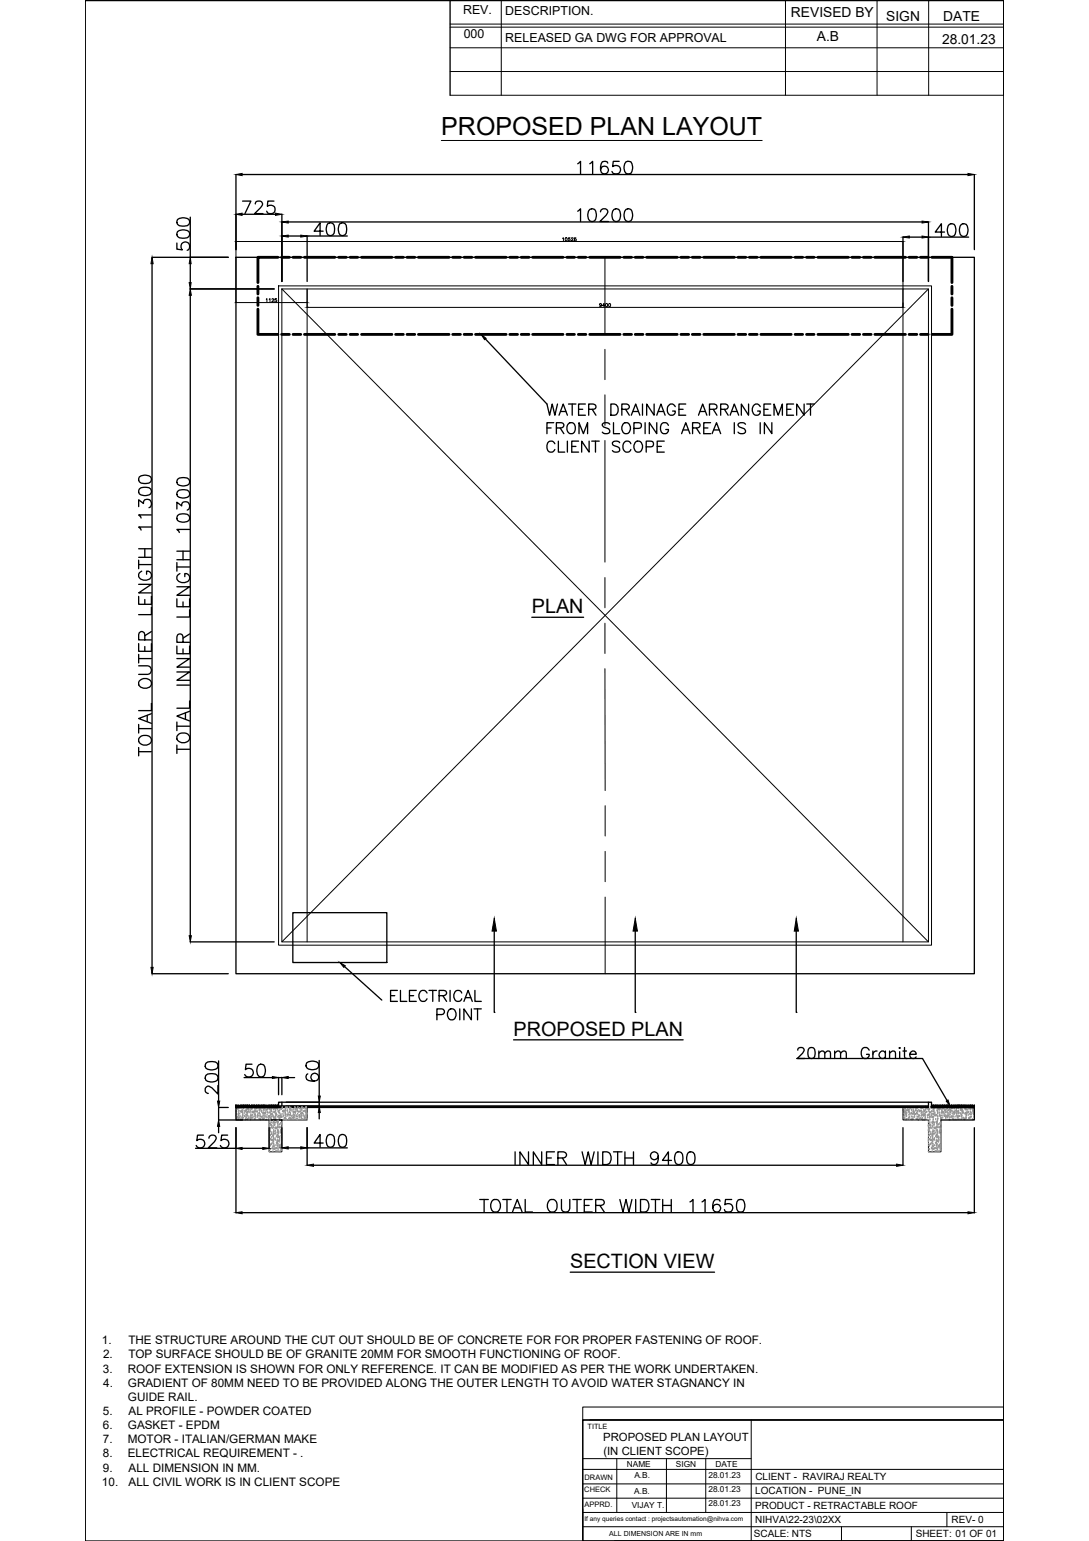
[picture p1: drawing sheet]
<svg xmlns="http://www.w3.org/2000/svg" width="210mm" height="297mm" viewBox="0 0 210 297" stroke-linecap="round" stroke-linejoin="round" font-family="sans-serif">
<defs><g id="words">
<text font-size="5.3" x="152.8" y="205.3">20mm Granite</text>
<text font-size="4.8" x="85.1" y="26">PROPOSED PLAN LAYOUT</text>
<g font-size="3.8">
<text x="102.5" y="118.2">PLAN</text>
<text x="99" y="199.6">PROPOSED PLAN</text>
<text x="109.9" y="244.4">SECTION VIEW</text>
</g>
<g font-size="2.7">
<text x="152.5" y="3.4">REVISED BY</text>
<text x="170.8" y="4">SIGN</text>
<text x="181.8" y="4">DATE</text>
<text x="157.5" y="7.8">A.B</text>
<text x="181.6" y="8.5">28.01.23</text>
</g>
<g font-size="2.4">
<text x="89.3" y="2.8">REV.</text>
<text x="97.4" y="2.8">DESCRIPTION.</text>
<text x="89.4" y="7.4">000</text>
<text x="97.4" y="8">RELEASED GA DWG FOR APPROVAL</text>
</g>
<g font-size="2.3">
<text x="19.7" y="259.1">1.</text>
<text x="19.9" y="261.9">2.</text>
<text x="24.7" y="259.1">THE STRUCTURE AROUND THE CUT OUT SHOULD BE OF CONCRETE FOR FOR PROPER FASTENING OF ROOF.</text>
<text x="24.7" y="261.9">TOP SURFACE SHOULD BE OF GRANITE 20MM FOR SMOOTH FUNCTIONING OF ROOF.</text>
<text x="19.8" y="264.6">3.</text>
<text x="19.9" y="267.3">4.</text>
<text x="24.6" y="264.6">ROOF EXTENSION IS SHOWN FOR ONLY REFERENCE. IT CAN BE MODIFIED AS PER THE WORK UNDERTAKEN.</text>
<text x="24.7" y="267.3">GRADIENT OF 80MM NEED TO BE PROVIDED ALONG THE OUTER LENGTH TO AVOID WATER STAGNANCY IN</text>
<text x="19.8" y="272.7">5.</text>
<text x="19.8" y="275.5">6.</text>
<text x="24.7" y="270">GUIDE RAIL.</text>
<text x="24.7" y="275.5">GASKET - EPDM</text>
<text x="24.8" y="272.7">AL PROFILE - POWDER COATED</text>
<text x="19.8" y="278.2">7.</text>
<text x="19.8" y="280.9">8.</text>
<text x="24.6" y="278.2">MOTOR - ITALIAN/GERMAN MAKE</text>
<text x="24.6" y="280.9">ELECTRICAL REQUIREMENT - .</text>
<text x="19.7" y="286.4">10.</text>
<text x="19.8" y="283.7">9.</text>
<text x="24.8" y="283.7">ALL DIMENSION IN MM.</text>
<text x="24.8" y="286.4">ALL CIVIL WORK IS IN CLIENT SCOPE</text>
</g>
<g font-size="2.2">
<text x="116.3" y="277.8">PROPOSED PLAN LAYOUT</text>
<text x="116.3" y="280.5">(IN CLIENT SCOPE)</text>
</g>
<g font-size="1.9">
<text x="145.6" y="285.3">CLIENT - RAVIRAJ REALTY</text>
<text x="145.6" y="293.6">NIHVA\22-23\02XX</text>
<text x="145.6" y="290.8">PRODUCT - RETRACTABLE ROOF</text>
<text x="145.6" y="288.1">LOCATION - PUNE_IN</text>
<text x="183.4" y="293.6">REV- 0</text>
<text x="145.3" y="296.4">SCALE: NTS</text>
<text x="176.5" y="296.4">SHEET: 01 OF 01</text>
</g>
<g font-size="1.6">
<text x="120.8" y="282.9">NAME</text>
<text x="122.2" y="288">A.B.</text>
<text x="122.3" y="284.9">A.B.</text>
<text x="130.3" y="282.9">SIGN</text>
<text x="136.5" y="284.8">28.01.23</text>
<text x="136.5" y="287.6">28.01.23</text>
<text x="137.9" y="282.9">DATE</text>
<text x="121.8" y="290.7">VIJAY T.</text>
<text x="136.5" y="290.4">28.01.23</text>
</g>
<g font-size="1.4">
<text x="113.3" y="275.5">TITLE</text>
<text x="112.6" y="287.7">CHECK</text>
<text x="112.7" y="285.2">DRAWN</text>
<text x="112.7" y="290.4">APPRD.</text>
</g>
<g font-size="1.3">
<text x="112.7" y="293.3">If any queries contact : projectsautomation@nihva.com</text>
<text x="117.4" y="296.1">ALL DIMENSION ARE IN mm</text>
</g>
</g></defs>
<!-- layer: 0 -->
<g fill="none" stroke="#000" stroke-width=".25">
<path d="M16.4 .1h177.1v296.9h-177.1zM86.8 .1v18.3M193.5 .1v18.3M45.5 33.6v14.5M46.7 33.6h139.9M46.8 38.8h1.6l-1.2 2.4M49.2 39.3a.49 .49 0 0 1 .5-.5h.4a.58 .58 0 0 1 .4 .9l-1.4 1.5h1.6M52.8 38.8h-1.2l-.1 1a.85 .85 0 0 1 1.3 0 .85 .85 0 0 1-.2 1.3 .85 .85 0 0 1-1.2-.4M111.4 31.6l.5-.5v2.4M113.7 31.6l.5-.5v2.4M117.2 31.4a.78 .78 0 0 0-1.1-.2 1.98 1.98 0 0 0 0 2.2 .77 .77 0 0 0 1.1-.3 .77 .77 0 0 0-.5-1 .77 .77 0 0 0-.9 .6M119.4 31.1h-1.2l-.1 1a.87 .87 0 0 1 1.3 0 .87 .87 0 0 1-.2 1.3 .87 .87 0 0 1-1.2-.4"/>
<path d="M120.7 31.2a.82 .82 0 0 1 1.1 .4 2.01 2.01 0 0 1-.2 1.8 .86 .86 0 0 1-1.2-.4 1.88 1.88 0 0 1 .3-1.8zM187.8 33.6v14.5M29.3 49.6h14.7M29.3 50.8v135.7M34.1 46.8v1.2l1.1 .2a.86 .86 0 0 1-.1-1.3 .86 .86 0 0 1 1.3 .1 .86 .86 0 0 1-.3 1.2M34.2 44.6a1.92 1.92 0 0 1 2.2 0 .8 .8 0 0 1-.3 1.2 2.21 2.21 0 0 1-1.9-.2l-.1-.4zM34.2 42.3a1.92 1.92 0 0 1 2.2 0 .8 .8 0 0 1-.3 1.2 2.21 2.21 0 0 1-1.9-.2l-.1-.4zM36.6 55.7h16.2M36.7 41.9v7.7M36.7 50.8v3.7M36.7 56.9v123.5M45.5 49.6h142.3v138.1h-142.3z"/>
<path d="M46.7 41.3h6.4M54.3 41.3v13M55.6 42.8h122.1M55.6 45.5h2.4M62.3 44.6h-1.7l1.1-1.6v2.4M63.2 43.1a.8 .8 0 0 1 1.2 .3 2.21 2.21 0 0 1-.3 1.9 .75 .75 0 0 1-1.1-.4 2.01 2.01 0 0 1 .2-1.8zM65.5 43.1a.8 .8 0 0 1 1.2 .3 2.21 2.21 0 0 1-.2 1.9 .75 .75 0 0 1-1.2-.4 2.01 2.01 0 0 1 .2-1.8zM66.9 45.5h-7.7v8.8M111.4 40.7l.5-.5v2.5M113.7 40.4a.77 .77 0 0 1 1.1 .3 2.01 2.01 0 0 1-.2 1.9 .8 .8 0 0 1-1.2-.4 1.88 1.88 0 0 1 .3-1.8zM115.8 40.8l.1-.3a.79 .79 0 0 1 1-.1 .55 .55 0 0 1 .1 .8l-1.4 1.5h1.7M118.3 40.4a.77 .77 0 0 1 1.2 .3 2.01 2.01 0 0 1-.2 1.9 .8 .8 0 0 1-1.2-.4 1.88 1.88 0 0 1 .2-1.8z"/>
<path d="M120.7 40.4a.77 .77 0 0 1 1.1 .3 2.01 2.01 0 0 1-.2 1.9 .8 .8 0 0 1-1.2-.4 1.88 1.88 0 0 1 .3-1.8zM174 45.7v8.6M175.3 45.7h2.4M179 42.8v11.5M179 45.7h7.7M182 44.7h-1.7l1.2-1.6v2.5M183 43.3a.77 .77 0 0 1 1.1 .3 2.01 2.01 0 0 1-.2 1.9 .8 .8 0 0 1-1.2-.4 1.88 1.88 0 0 1 .3-1.8zM185.3 43.3a.77 .77 0 0 1 1.2 .3 2.01 2.01 0 0 1-.3 1.9 .8 .8 0 0 1-1.1-.4 1.88 1.88 0 0 1 .2-1.8zM93.6 65.3l11.8 12.6 .5 2.1 .5-2.1 .5 2.1 .6-2.1M108 79.3h1.1M109.6 77.9h1.4M110.3 77.9v2.1"/>
<path d="M111.5 78.9h.8M112.8 77.9h-1.3v2.1h1.3M113.5 78.9l1.2-.1a.47 .47 0 0 0 0-.8l-1.2-.1v2.1M114.1 78.9l.8 1.1M117.7 77.9a1.13 1.13 0 0 1 1.4 .7 1.13 1.13 0 0 1-.7 1.4h-.7zM119.9 78.9l1.2-.1a.47 .47 0 0 0 0-.8l-1.2-.1v2.1M120.6 78.9l.7 1.1M122 79.3h1M123.8 77.9v2.1M126.1 77.9v2.1l-1.5-2.1v2.1M126.9 79.3h1M130.1 78.4a.79 .79 0 0 0-.9-.5 .79 .79 0 0 0-.6 .8 .95 .95 0 0 0 .2 1 .95 .95 0 0 0 1.1 .3l.2-.3v-.5h-.5"/>
<path d="M130.9 78.9h.8M132.2 77.9h-1.3v2.1h1.3M134.9 79.3h1M136.8 78.9l1.2-.1a.47 .47 0 0 0 0-.8l-1.2-.1v2.1M137.5 78.9l.7 1.1M138.9 78.9l1.2-.1a.47 .47 0 0 0 0-.8l-1.2-.1v2.1M139.6 78.9l.7 1.1M141 79.3h1M144.3 77.9v2.1l-1.4-2.1v2.1M146.5 78.4a.79 .79 0 0 0-.9-.5 .79 .79 0 0 0-.6 .8 .95 .95 0 0 0 .2 1 .95 .95 0 0 0 1 .3l.2-.3 .1-.5h-.5M147.2 78.9h.9M148.6 77.9h-1.4v2.1h1.4"/>
<path d="M151.7 78.9h.8M153 77.9h-1.3v2.1h1.3M155 77.9v2.1l-1.4-2.1v2.1M155.5 77.9h1.4M156.2 77.9v2.1M26.7 97.6v-1.3l1 .8a.78 .78 0 0 1 .8-.9 .78 .78 0 0 1 .7 1.1l-.1 .3-.4 .3M26.9 94.3a1.92 1.92 0 0 1 2.2 0 .75 .75 0 0 1-.4 1.1 2.01 2.01 0 0 1-1.8-.2l-.2-.3zM26.9 91.9a1.92 1.92 0 0 1 2.2 0 .8 .8 0 0 1-.4 1.2 2.21 2.21 0 0 1-1.8-.2l-.2-.4zM29.2 99.3h-2.5l.5 .6M34.1 98.1v-1.3l.9 .7a.78 .78 0 0 1 .9-.8 .78 .78 0 0 1 .6 1l-.1 .4-.3 .2M34.2 99.4a1.92 1.92 0 0 1 2.2 0 .75 .75 0 0 1-.3 1.1 2.01 2.01 0 0 1-1.9-.2l-.1-.3zM34.2 94.7a1.92 1.92 0 0 1 2.2 0 .75 .75 0 0 1-.3 1.2 2.01 2.01 0 0 1-1.9-.2l-.1-.4z"/>
<path d="M34.2 92.4a1.92 1.92 0 0 1 2.2 0 .75 .75 0 0 1-.3 1.1 2.01 2.01 0 0 1-1.9-.2l-.1-.3zM105.4 82.5h.8M106.7 81.5h-1.3v2.1M106.9 85.5a.78 .78 0 0 0-.8-.5 .78 .78 0 0 0-.7 .8 .92 .92 0 0 0 .2 1.1 .92 .92 0 0 0 1 .2l.3-.5M107.2 82.5h1a.58 .58 0 0 0 .5-.6l-.2-.3-.3-.1h-1v2.1M107.6 85v2.2h1.3M107.8 80l.8-2.1 .8 2.1M108 82.5l.7 1.1M109.4 85v2.2M109.5 81.8a.77 .77 0 0 1 .9-.3 .77 .77 0 0 1 .5 .8 .92 .92 0 0 1-.2 1 .92 .92 0 0 1-1 .2 1.3 1.3 0 0 1-.2-1.7zM110.2 86h.8M111.5 85h-1.3v2.2h1.3"/>
<path d="M111.6 83.6v-2.1l.9 2.1 .8-2.1v2.1M113.6 85v2.2l-1.5-2.2v2.2M114.1 85h1.4M114.8 85v2.2M117.5 81.8a.82 .82 0 0 0-1.4 .2l.2 .3 .8 .3a.55 .55 0 0 1 .2 .9 1.04 1.04 0 0 1-1.2-.2M118.3 81.5v2.1h1.1M119.4 85.3a.79 .79 0 0 0-.7-.3 .79 .79 0 0 0-.7 .5l.3 .3 .8 .3a.55 .55 0 0 1 .2 1 1.04 1.04 0 0 1-1.3-.2M120.1 81.8a.8 .8 0 0 1 .9-.3 .8 .8 0 0 1 .5 .8 .95 .95 0 0 1-.2 1 .95 .95 0 0 1-1 .2 1.3 1.3 0 0 1-.2-1.7zM121.6 85.5a.78 .78 0 0 0-.9-.5 .78 .78 0 0 0-.6 .8 .95 .95 0 0 0 .2 1.1 .95 .95 0 0 0 1 .2l.3-.5M121.7 80l.8-2.1 .8 2.1M122.2 82.6h.9a.55 .55 0 0 0 .5-.6 .55 .55 0 0 0-.5-.5h-.9v2.1M122.4 85.3a.8 .8 0 0 1 .9-.2 .8 .8 0 0 1 .5 .7 .95 .95 0 0 1-.2 1.1 .95 .95 0 0 1-1 .2 1.3 1.3 0 0 1-.2-1.8z"/>
<path d="M124.3 81.5v2.1M124.6 86.1l1.2-.1 .2-.2-.2-.7-1.2-.1v2.2M126.6 80l.8-2.1 .8 2.1M126.6 81.5v2.1l-1.4-2.1v2.1M126.7 86h.8M128 85h-1.3v2.2h1.3M128.8 82a.78 .78 0 0 0-.9-.5 .78 .78 0 0 0-.6 .8 .93 .93 0 0 0 .2 1 .93 .93 0 0 0 1 .2l.3-.4v-.3h-.5M131.4 83.6l.8-2.1 .8 2.1M131.7 82.9h1M133.5 82.5l1.2-.1a.47 .47 0 0 0 0-.8l-1.2-.1v2.1M134.2 82.5l.7 1.1M134.6 80l.8-2.1 .8 2.1"/>
<path d="M135.7 82.5h.8M137 81.5h-1.3v2.1h1.3M137.3 83.6l.8-2.1 .8 2.1M137.6 82.9h1M140.7 80l.8-2.1 .9 2.1M141.5 81.5v2.1M143.7 81.8a.82 .82 0 0 0-1.4 .2l.2 .3 .8 .3a.55 .55 0 0 1 .2 .9 1.04 1.04 0 0 1-1.2-.2M146.5 81.5v2.1M148.8 81.5v2.1l-1.5-2.1v2.1M149.2 80v-2.1l.8 2.1 .8-2.1v2.1M26.7 115v1.5h2.5v-1.5M26.7 112.6h2.5l-2.5 1.7h2.5"/>
<path d="M26.7 108v1.6M26.7 108.8h2.5M26.7 107.4h2.5M26.7 105.8h2.5M27.3 110.1a.89 .89 0 0 0-.6 1 .89 .89 0 0 0 1 .7 1.05 1.05 0 0 0 1.1-.2 1.05 1.05 0 0 0 .3-1.2l-.5-.3h-.3v.6M27.9 105.8v1.6M27.9 115.6v.9M29.2 117.1v1.4h-2.5M29.2 101.6h-2.5l.5 .6M34.1 115.4v1.6h2.4v-1.6M34.1 113.1h2.4l-2.4 1.7h2.4M34.1 108.4v1.7"/>
<path d="M34.1 109.3h2.4M34.1 107.9h2.4M34.1 106.2h2.4M34.7 110.6a.89 .89 0 0 0-.6 1 .89 .89 0 0 0 .9 .7 1.05 1.05 0 0 0 1.2-.2 1.05 1.05 0 0 0 .2-1.2l-.4-.3h-.4v.6M35.3 106.2v1.7M35.3 116v1M36.5 117.5v1.4h-2.4M36.5 102.1h-2.4l.5 .5M102.5 119h10M26.7 128.3h1.8a.84 .84 0 0 1 .7 .9 .84 .84 0 0 1-.7 .8h-1.8M26.7 124.1v1.4h2.5v-1.4M26.7 126.1v1.7"/>
<path d="M26.7 139.6v1.7M26.7 126.9h2.5M26.9 131.3a1.41 1.41 0 0 1 2.3 .2 1.1 1.1 0 0 1-1.5 1.2 .93 .93 0 0 1-.8-1.4zM27.9 123.3l-.1-1.4a.59 .59 0 0 0-.9 0l-.2 1.4h2.5M27.9 124.6v.9M28.4 137.9v1.2M29.2 137.6l-2.5 .9 2.5 .9M29.2 135.6v1.4h-2.5M29.2 121.7l-1.3 .8M34.1 129.5h2.4l-2.4 1.6h2.4M34.1 126.9h2.4l-2.4 1.7h2.4M34.1 124.5v1.5h2.4v-1.5"/>
<path d="M34.1 139.2v1.6M34.1 140h2.4M34.1 132.1h2.4M35.3 123.8l-.1-1.4a.59 .59 0 0 0-1 0l-.1 1.4h2.4M35.3 125.1v.9M35.7 137.4v1.2M36.5 137.1l-2.4 .9 2.4 1M36.5 135.1v1.4h-2.4M36.5 122.2l-1.2 .8M26.7 144.9h2.5M26.7 144.1v1.6M26.7 140.4h2.5"/>
<path d="M26.9 142.2a1.44 1.44 0 0 1 2.3 .2 1.28 1.28 0 0 1-.9 1.2 1.28 1.28 0 0 1-1.4-.4l-.2-.3zM34.1 144.4h2.4M34.1 143.6v1.6M34.2 141.8a1.44 1.44 0 0 1 2.3 .2 1.28 1.28 0 0 1-.9 1.2 1.28 1.28 0 0 1-1.4-.5l-.1-.3zM56.4 175.9h18.2v9.6h-18.2zM95.3 179.5v15.6h.1M122.4 179.5v15.6h.2M153.5 179.5v15.6h.1M29.3 187.7h14.7M36.7 181.6h16.1M66.4 186.3l7.2 6.5M75.3 191.9h.8"/>
<path d="M76.6 190.9h-1.3v2.1h1.3M77.2 190.9v2.1h1.2M78.9 191.9h.8M80.2 190.9h-1.3v2.1h1.3M82.3 191.4a.81 .81 0 0 0-.9-.5 .81 .81 0 0 0-.7 .8 .95 .95 0 0 0 .3 1 .95 .95 0 0 0 1 .2l.3-.4M82.7 190.9h1.4M83.4 190.9v2.1M84.2 195.6h.9a.55 .55 0 0 0 .4-.9l-.4-.2h-.9v2.1M84.6 191.9l1.3-.1a.47 .47 0 0 0 0-.8l-1.3-.1v2.1M85.4 191.9l.7 1.1M86.5 194.8a.8 .8 0 0 1 .9-.3 .8 .8 0 0 1 .5 .8 .95 .95 0 0 1-.2 1 .95 .95 0 0 1-1 .2 1.3 1.3 0 0 1-.2-1.7zM86.8 190.9v2.1"/>
<path d="M88.6 194.5v2.1M89 191.4a.78 .78 0 0 0-.9-.5 .78 .78 0 0 0-.6 .8 .95 .95 0 0 0 .2 1 .95 .95 0 0 0 1 .2l.3-.4M89.4 193l.8-2.1 .8 2.1M89.7 192.3h1M90.9 194.5v2.1l-1.5-2.1v2.1M91.4 194.5h1.4M91.5 190.9v2.1h1.3M92 194.5v2.1M39.2 218.8h-1.1l-.2 1.1a.87 .87 0 0 1 1.4 0 .87 .87 0 0 1-.2 1.3 .87 .87 0 0 1-1.3-.4M39.7 207.3a1.92 1.92 0 0 1 2.2 0 .77 .77 0 0 1-.4 1.1 2.01 2.01 0 0 1-1.8-.2l-.1-.4zM39.7 205a1.92 1.92 0 0 1 2.2 0 .75 .75 0 0 1-.4 1.1 2.01 2.01 0 0 1-1.8-.2l-.1-.3zM40.3 219.4l.1-.4a.79 .79 0 0 1 1.1-.1 .55 .55 0 0 1 0 .8l-1.4 1.6h1.7"/>
<path d="M42 209.2v1.7l-1.1-1.2-.4-.2a.57 .57 0 0 0-.9 .3l.1 .8 .4 .2M42.1 204.5v7.7M42.1 217.1v1.2M43.9 218.8h-1.2l-.1 1.1a.87 .87 0 0 1 1.3 0 .87 .87 0 0 1-.2 1.3 .87 .87 0 0 1-1.2-.4M44 213.5h-1.9v2.4h4.7M45.5 213.2h.1M45.5 213.3h.1M45.5 213.3l.1-.1zM45.5 213.4h.1M45.5 213.5h.1M45.5 217.4v16.4M45.5 213.2v.2"/>
<path d="M45.5 213.3h.3M45.5 213.3v.1M45.6 213.3h.1M45.6 213.3h-.1M45.6 213.5h.1M45.6 213.2v.1M45.6 213.4h.1M45.6 213.4v.1M45.7 213.3l-.2 .1M45.7 213.3l-.2 .2M45.7 213.3l.1-.1-.1 .1M45.7 213.3v.1"/>
<path d="M45.7 213.2h.1M45.7 213.2l-.1 .3 .2-.2M45.7 213.5h.1M45.7 213.4h.1M45.8 213.3h.1M45.8 213.4h.1M45.9 213.3h.1M45.9 213.5h.1M45.9 213.4h.1M45.9 213.3h-.1M45.9 213.2l-.1 .1M45.9 213.2h.1"/>
<path d="M45.9 213.3v.1M45.9 213.2l-.2 .3M45.9 213.3h.3M46 213.3l-.1 .1M46 213.5h.1M46 213.2l-.2 .3M46 213.4l-.1 .1M46 213.4h.1M46 213.4v.1M46 213.3h.1M46.1 213.3l-.2 .2 .2-.2M46.1 213.2l-.1 .1"/>
<path d="M46.1 213.3v.1M46.1 213.3h.1M46.1 213.5h.1M46.1 213.2h.1M46.1 213.4h.1M46.2 213.3l-.1 .1M46.2 213.3h.1M46.2 213.4l.2-.2-.2 .3M46.2 213.5h.1M46.2 213.4h.1M46.3 213.2l-.2 .2M46.3 213.2h.1"/>
<path d="M46.3 213.3h.1M46.3 213.2v.1M46.3 213.2l-.2 .3M46.3 213.3h.3M46.3 213.3l-.1 .1M46.4 213.5h.1M46.4 213.4h.1M46.4 213.3h.1M46.4 213.4v.1M46.4 213.3l-.1 .2M46.4 213.4l-.1 .1M46.5 213.2l-.1 .1"/>
<path d="M46.5 213.4l-.1 .1M46.5 213.4l.2-.1zM46.5 213.3h.1M46.5 213.3v.1M46.5 213.3l-.2 .2M46.5 213.2h.1M46.5 213.5h.1M46.5 213.4h.1M46.5 213.2v.1M46.6 213.3h.1M46.6 213.2l-.1 .2M46.6 213.5h.1"/>
<path d="M46.6 213.4h.1M46.7 213.2h.1M46.7 213.4h.1M46.7 213.2v.1M46.7 213.3h.1M46.7 213.3h.3M46.7 213.3v.1M46.8 213.3v-.1l-.2 .2M46.8 213.5h.1M46.8 213.4h.1M46.8 213.3h.1M46.8 213.2l-.3 .3"/>
<path d="M46.8 213.4l-.1 .1M46.8 213.4v.1M46.8 213.3l-.1 .2M46.9 213.2l-.2 .3M46.9 213.2h.1M46.9 213.3l-.1 .2 .1-.1M46.9 213.5h.1M46.9 213.3h-.1M46.9 213.2v.1M47 213.2h.1M47 213.2l-.2 .1M47 213.4v.1"/>
<path d="M47 213.2l-.2 .2M47 213.3l-.1 .1M47 213.3h.1M47 213.5h.1M47 213.4h.1M47 207.7h5.5M47.1 213.3l-.1 .1M47.1 213.3h.2M47.1 213.3v.1M47.1 213.2h.1M47.1 213.2l-.2 .2M47.1 213.3l.1-.1-.3 .3"/>
<path d="M47.1 213.5h.1M47.1 213.3h.1M47.2 213.3h.1M47.2 213.4l-.1 .1M47.2 213.3l-.2 .2 .1-.2M47.3 213.2l-.1 .1M47.3 213.3h.1M47.3 213.5h.1M47.3 213.2h.1M47.3 213.2v.1M47.3 213.3v.2M47.4 213.3l-.2 .2 .2-.2"/>
<path d="M47.4 213.5h.1M47.4 213.3h.1M47.4 213.4h.1M47.4 213.3h-.1M47.4 213.4v.1M47.4 213.2l-.2 .3M47.4 213.2h.1M47.4 213.3l-.1 .1M47.5 213.3l-.1 .1M47.5 213.3h.1M47.5 213.3v.1M47.5 213.2h.1"/>
<path d="M47.5 213.5h.1M47.6 213.2l-.3 .3M47.6 213.3h.1M47.6 213.4l-.1 .1M47.6 213.2l-.2 .3 .3-.3M47.6 213.5h.1M47.7 213.2h.1M47.7 213.4l-.2 .1M47.7 213.5h.1M47.7 213.2v.1M47.7 213.3v.1M47.7 213.2l-.1 .1"/>
<path d="M47.7 213.3h.1M47.8 213.2h.1M47.8 213.2l-.2 .3M47.8 213.2v.1M47.8 213.3l-.1 .1M47.8 213.5h.1M47.8 213.3h-.1M47.8 213.4v.1M47.8 213.3l-.2 .1 .3-.2-.2 .3M47.8 213.4h.1M47.9 213.3l-.2 .2M47.9 213.4l-.1 .1"/>
<path d="M47.9 213.3h.1M47.9 213.3v.1M47.9 213.2h.1M47.9 213.3v.2l.1-.1M47.9 213.5h.1M47.9 213.4v.1M48 213.3h.1M48 213.2l-.1 .1M48 213.5h.1M48 213.4h.1M48.1 213.2l-.1 .1M48.1 213.2h.1"/>
<path d="M48.1 213.2v.1M48.1 213.3l-.1 .2zM48.1 213.3h.1M48.1 213.3v.1M48.1 213.2l-.2 .3M48.1 213.5h.1M48.2 213.4h.1M48.2 213.4l-.1 .1M48.2 213.3l-.1 .2M48.2 213.3h.2M48.3 213.2l-.1 .1M48.3 213.2l-.2 .3"/>
<path d="M48.3 213.5h.1M48.3 213.4h.1M48.3 213.4v.1M48.4 213.2l-.1 .1M48.4 213.2l-.2 .3 .1-.1M48.4 213.4v.1M48.4 213.2l-.2 .3M48.4 213.3h.1M48.4 213.5h.1M48.4 213.4h.1M48.4 213.2l-.1 .2M48.4 213.2h.1"/>
<path d="M48.4 213.2v.1M48.5 213.2h.1M48.5 213.4h.1M48.5 213.2v.1M48.5 213.2l-.2 .3M48.5 213.3l-.1 .1M48.5 213.5h.1M48.5 213.3h.1M48.6 213.3l-.2 .1M48.6 213.4h.1M48.6 205.1h-1.2l-.1 1.1a.87 .87 0 0 1 1.3 0 .87 .87 0 0 1-.2 1.3 .87 .87 0 0 1-1.2-.4M48.6 213.4l-.1 .1"/>
<path d="M48.6 213.4v.1M48.6 213.3l-.2 .2M48.6 213.3l-.1 .2M48.6 213.3h.1M48.7 213.2l-.3 .2M48.7 213.3l.1-.1-.2 .2M48.7 213.2h.1M48.7 213.2l-.1 .3 .1-.1M48.7 213.5h.1M48.7 213.4h.1M48.7 213.3v.2M48.8 213.3h.1"/>
<path d="M48.8 213.5h.1M48.8 213.4h.1M48.8 213.3h-.1M48.8 213.4v.1M48.8 213.2l-.1 .1M48.8 213.2h.1M48.8 213.3l-.1 .2M48.9 213.4h.1M48.9 213.2h.1M48.9 213.3l.1-.1-.3 .3M48.9 213.3l-.1 .1M48.9 213.3h.1"/>
<path d="M48.9 213.3v.1M49 213.5h.1M49 213.4h.1M49 213.3h.1M49 213.4v.1M49 213.4l-.1 .1M49 213.2v.1M49 213.3v.1M49.1 213.2l-.2 .3 .2-.3M49.1 213.3h.1M49.1 213.2h.1M49.1 213.5h.1"/>
<path d="M49.1 213.4h.1M49.1 213.2l-.1 .1M49.1 213.4l-.1 .1M49.2 213.2h.1M49.2 213.2l-.2 .2M49.2 213.3h.1M49.2 213.5h.1M49.2 213.3h-.1M49.2 213.3l-.2 .1M49.2 213.4h.1M49.3 213.2l-.2 .2M49.3 213.3l.1-.1-.3 .3"/>
<path d="M49.3 213.3l-.2 .2M49.3 213.3h.1M49.3 213.3l-.1 .2M49.3 213.3v.1M49.3 213.3l-.1 .2 .2-.2M49.3 213.5h.1M49.3 213.4h.1M49.3 213.4v.1M49.4 213.3h.1M49.4 213.2l-.1 .1M49.4 213.4h.1M49.5 213.2l-.1 .1"/>
<path d="M49.5 213.3h.1M49.5 213.2h.1M49.5 213.4l-.1 .1M49.5 213.5h.1M49.5 213.4h.1M49.5 213.2l-.2 .2M49.5 213.3v.1M49.5 213.3h.2M49.5 213.4v.1M49.6 213.3l-.1 .1M49.6 213.3l-.1 .2M49.6 213.4h.1"/>
<path d="M49.6 213.5h.1M49.6 213.2l-.2 .3M49.6 213.3v.1M49.7 213.3l-.2 .2M49.7 213.3h.1M49.7 213.3v.1M49.7 213.2h.1M49.7 213.5h.1M49.7 213.4h.1M49.7 213.4v.1M49.8 213.3h.1M49.8 213.3v.2"/>
<path d="M49.8 213.2l-.1 .1M49.8 213.2l-.2 .3 .2-.2M49.8 213.2h.1M49.8 213.5h.1M49.8 213.4h.1M49.8 213.2v.1M49.8 213.4v.1M49.9 213.2h.1M49.9 213.4h.1M49.9 213.3h.1M49.9 205.3a.77 .77 0 0 1 1.1 .3 2.01 2.01 0 0 1-.2 1.9 .8 .8 0 0 1-1.2-.4 1.88 1.88 0 0 1 .3-1.8zM49.9 213.2v.1"/>
<path d="M49.9 213.2l-.2 .2M49.9 213.3l-.1 .2M49.9 213.3l-.1 .1M49.9 213.5h.1M49.9 213.3h.2M50 213.4h.1M50 213.5h.1M50 213.4l-.1 .1M50 213.3h.1M50.1 213.2l-.3 .2M50.1 213.3l.1-.1-.2 .2M50.1 213.3l-.1 .2 .1-.2"/>
<path d="M50.1 213.3h.1M50.1 213.2l-.2 .3 .2-.2M50.1 213.2h.1M50.1 213.5h.1M50.1 213.4h.1M50.1 213.4v.1M50.1 213.3v.2M50.2 213.3h.1M50.2 213.5h.1M50.2 213.4h.1M50.3 213.2l-.2 .1M50.3 213.4h.1"/>
<path d="M50.3 213.3h.1M50.3 213.2l-.1 .1M50.3 213.2v.1M50.3 213.2h.1M50.3 213.2l-.2 .2M50.3 213.3l-.2 .2M50.3 213.3l-.1 .1M50.3 213.5h.1M50.4 213.3l-.1 .2 .1-.2M50.4 213.4l-.1 .1M50.4 213.4h-.1M50.4 213.2l-.1 .1"/>
<path d="M50.4 213.3l.2-.1-.2 .2M50.4 213.3l.1 .1M50.5 213.3h.1M50.5 213.2h.1M50.5 213.5h.1M50.5 213.2l-.1 .1M50.5 213.4l-.1 .1M50.5 213.3v.2M50.6 213.3h.1M50.6 213.3h-.1M50.6 213.5h.1M50.6 213.2l-.2 .3 .1-.1"/>
<path d="M50.6 213.2l-.1 .2M50.6 213.4h.1M50.6 213.3h.2M50.6 213.2v.1M50.7 213.2h.1M50.7 213.2l-.2 .3M50.7 213.3l-.1 .2v-.1M50.7 213.3l-.1 .1M50.7 213.5h.1M50.7 213.4h.1M50.7 213.3h.1M50.8 213.4l-.1 .1"/>
<path d="M50.8 213.4v.1M50.8 213.2l-.1 .1M50.8 213.3v.1M50.9 213.2l-.3 .3 .2-.2M50.9 213.3h.1M50.9 213.2h.1M50.9 213.4l-.1 .1M50.9 213.5h.1M50.9 213.4h.1M50.9 213.2l-.1 .1M50.9 213.3h.3M50.9 213.3v.1"/>
<path d="M50.9 213.2l-.1 .2M50.9 213.4v.1M51 213.3l-.2 .1M51 213.3h-.1M51 213.5h.1M51 213.3h.1M51 213.4h.1M51 213.4v.1M51.1 213.3l-.2 .1M51.1 213.3l-.2 .2M51.1 213.3v.1M51.1 213.2h.1"/>
<path d="M51.1 213.2l-.1 .3 .2-.2M51.1 213.5h.1M51.1 213.4h.1M51.2 213.3v.2M51.2 213.2l-.1 .1M51.2 213.3h.1M51.2 213.5h.1M51.2 213.4h.1M51.2 213.4v.1M51.3 213.2l-.1 .1M51.3 213.2h.1M51.3 213.3h.1"/>
<path d="M51.3 213.3v.1M51.3 213.2l-.2 .3M51.3 213.3h.3M51.4 213.3l-.2 .1M51.4 213.3l-.1 .1M51.4 213.5h.1M51.4 213.2l-.2 .3M51.4 213.4l-.1 .1M51.4 213.4h.1M51.4 213.4v.1M51.4 213.3h.1M51.4 213.3l-.1 .2 .1-.2"/>
<path d="M51.4 213.2v.1M51.4 213.3v.1M51.5 213.3h-.1M51.5 213.5h.1M51.5 213.2h.1M51.5 213.4h.1M51.5 213.3l-.1 .1M51.5 213.4l-.1 .1M51.5 213.3v.1M51.6 213.3h.1M51.6 213.4l.2-.2-.3 .3M51.6 213.5h.1"/>
<path d="M51.6 213.4h.1M51.7 213.2l-.2 .1M51.7 213.2h.1M51.7 213.3h.1M51.7 213.2v.1M51.7 213.2l-.2 .2M51.7 213.3h.3M51.7 213.3l-.1 .1M51.7 213.5h.1M51.7 213.4h.1M51.7 213.4v.1M51.8 213.3l-.1 .2 .1-.2"/>
<path d="M51.8 213.4l-.1 .1M51.8 213.4h.1M51.8 213.2l-.1 .1M51.8 213.4v.1M51.8 213.3h.1M51.9 213.2h.1M51.9 213.3h-.1M51.9 213.5h.1M51.9 213.4h.1M51.9 213.2l-.1 .1M51.9 213.2l-.1 .2M51.9 217.4v4"/>
<path d="M52 213.3h.1M52 213.3l-.2 .2M52 213.5h.1M52 213.4h.1M52 213.2l-.1 .1M52 213.2h.1M52 213.2v.1M52.1 213.2h.1M52.1 213.3h.1M52.1 213.3h.2M52.1 213.2v.1M52.1 213.3l-.1 .1"/>
<path d="M52.1 213.5h.1M52.1 213.4h.1M52.2 213.2l-.3 .3M52.2 213.4l-.1 .1M52.2 213.4h.1M52.2 213.4v.1M52.2 213.2l-.2 .2M52.2 213.2l-.1 .1M52.2 213.3h.1M52.3 213.2l-.3 .3 .3-.3M52.3 213.2h.1M52.3 213.4l-.1 .1"/>
<path d="M52.3 213.5h.1M52.3 213.2v.2l.2-.2M52.3 213.2v.1M52.3 213.3h.1M52.3 213.4h.1M52.4 213.3l-.1 .1M52.4 213.3h.1M52.4 213.5h.1M52.4 213.4h.1M52.4 213.2l-.2 .2M52.4 213.2h.1M52.5 213.3l-.1 .1"/>
<path d="M52.5 213.3h.1M52.5 213.3v.1M52.5 213.2h.1M52.5 213.5h.1M52.5 213.4v.1M52.5 213.4h.1M52.6 213.2l-.3 .3M52.6 213.2l-.1 .1M52.6 213.3l-.2 .2 .1-.2M52.6 213.3l-.1 .2M52.6 213.3h.1M52.6 213.5h.1"/>
<path d="M52.7 213.2h.1M52.7 213.4l-.1 .1M52.7 213.5h.1M52.7 213.2l-.1 .1M52.7 213.3v.1M52.7 213.3h.1M52.7 213.4v.1M52.8 213.3l-.2 .2M52.8 213.3l-.1 .1M52.8 213.5h.1M52.8 213.3h.1M52.8 213.4h.1"/>
<path d="M52.8 213.3h-.1M52.8 213.4v.1M52.8 213.2l-.3 .3M52.8 213.2h.1M52.8 213.3l-.2 .1M52.8 213.3v.1M52.8 213.3h.2M52.9 213.2h.1M52.9 213.3h.1M52.9 213.5h.1M52.9 213.2l-.2 .3M52.9 213.4v.1"/>
<path d="M53 213.2l-.2 .3 .3-.3M53 213.3h.1M53 213.5h.1M53.1 213.2h.1M53.1 213.4l-.3 .1M53.1 213.5h.1M53.1 213.2v.1M53.1 213.3v.1M53.1 213.2l-.1 .1M53.1 213.3h.1M53.1 213.2l-.2 .3M53.1 213.4v.1"/>
<path d="M53.2 213.4h.1M53.2 213.3l-.2 .1 .2-.1M53.2 213.2l-.1 .1M53.2 213.3l-.1 .2M53.2 213.4v.1M53.2 213.3h.2M53.2 213.3v.1M53.3 213.2l-.2 .3M53.3 213.3h.1M53.3 213.2l-.1 .1M53.3 213.2h.1M53.3 213.3l-.1 .2"/>
<path d="M53.3 213.5h.1M53.3 213.4v.1M53.4 213.4l-.2 .1M53.4 213.3h.1M53.4 213.2l-.1 .1M53.4 213.4l.2-.1-.2 .1M53.4 213.5h.1M53.4 213.4h.1M53.4 213.2v.1M53.4 213.2h.1M53.5 213.2h.1M53.5 213.2l-.1 .1"/>
<path d="M53.5 213.3h.1M53.5 213.3l-.1 .1M53.5 213.2l-.2 .3M53.5 213.2v.1M53.5 213.5h.1M53.6 213.4h.1M53.6 213.4l-.1 .1M53.6 213.3l-.1 .2M53.6 213.3h.1M53.7 213.4v-.2l-.3 .3M53.7 213.4l-.1 .1M53.7 213.5h-8.2v-.3h8.2v.3"/>
<path d="M53.7 213.3l-.1 .2M53.7 213.4h.1M53.7 213.3h.1M53.7 207.7v3.3M53.7 207.7h.6M54.3 213.5v-1h-.6v1h-8.2v2.4h8.8M54.3 207.7v3.3M54.3 217.4v3.9M55.2 213.2h6.4M55.2 212.5h6.4M55.6 207.7h1.2M59.1 204.9a1.92 1.92 0 0 1 2.2 0 .8 .8 0 0 1-.3 1.2 1.88 1.88 0 0 1-1.9-.3l-.1-.3z"/>
<path d="M59.2 217.4v7.2M59.3 207a.7 .7 0 0 0-.3 .7 .7 .7 0 0 0 .5 .6 1.79 1.79 0 0 0 1.8-.2 .77 .77 0 0 0-.3-1.2 .77 .77 0 0 0-1.1 .5 .77 .77 0 0 0 .7 1M61.5 204.4v6.9M61.5 212.5v.7M61.5 214.4v1.3M63.2 218.8a.8 .8 0 0 1 1.2 .3 2.21 2.21 0 0 1-.3 1.9 .75 .75 0 0 1-1.1-.3 2.01 2.01 0 0 1 .2-1.9zM65.5 218.8a.8 .8 0 0 1 1.2 .3 2.21 2.21 0 0 1-.2 1.9 .75 .75 0 0 1-1.2-.3 2.01 2.01 0 0 1 .2-1.9zM99 200.4h32.7M153.6 204h24.2l4.8 8.2M174 217.4v7.2M179 213.5v-1h.5v1h8.3v2.4h-6.4M179.5 213.2h.1"/>
<path d="M179.5 213.3l.1-.1zM179.5 213.4h.1M179.5 213.5h.1M179.5 213.2h8.3v.3h-8.3zM179.6 213.2h.1M179.6 213.4h.1M179.6 213.3h-.1M179.6 213.3h.2M179.6 213.3v.1M179.7 213.2h.1M179.7 213.5h.1M179.7 213.3h.1"/>
<path d="M179.7 213.2l-.1 .1M179.7 213.4l-.1 .1M179.7 213.3l.1 .2M179.7 213.4v.1M179.7 213.4h.1M179.8 213.2l-.1 .1M179.8 213.3h.1M179.8 213.5h.1M179.8 213.2l-.2 .3 .1-.2M179.8 213.2h.1M179.8 213.4v.1M179.8 213.2v.1"/>
<path d="M179.8 213.3v.1M179.9 213.2h.1M179.9 213.2l-.1 .1M179.9 213.3h.1M179.9 213.2l-.2 .3M179.9 213.3l-.1 .1M179.9 213.5h.1M180 213.2h.1M180 213.4h.1M180 213.4l-.1 .1M180 213.3h.1M180 213.3l-.1 .2"/>
<path d="M180 213.4v.1M180 213.3h.2M180 213.2v.1M180 213.3v.1M180.1 213.2l-.3 .2 .1-.1M180.1 213.5h.1M180.1 213.3v.1M180.1 213.2l-.3 .3M180.1 213.3l-.1 .2 .1-.1M180.1 213.4h.1M180.1 213.3v.2M180.1 213.4v.1"/>
<path d="M180.1 213.2v.1M180.2 213.2l-.1 .1M180.2 213.3h.1M180.2 213.5h.1M180.2 213.2h.1M180.2 213.2v.1M180.3 213.2h.1M180.3 213.2l-.2 .1M180.3 213.3l-.1 .1zM180.3 213.3h.1M180.3 213.2l-.2 .3M180.3 213.5h.1"/>
<path d="M180.3 213.4v.1M180.4 213.4h.1M180.4 213.4v.1M180.4 213.2l-.2 .3M180.4 213.3h.1M180.4 213.2v.2M180.4 213.3v.1M180.5 213.2h.1M180.5 213.5h.1M180.5 213.4h.1M180.5 213.4l-.1 .1M180.5 213.3h.1"/>
<path d="M180.6 213.3l-.3 .2M180.6 213.2l-.2 .1M180.6 213.3h.1M180.6 213.5h.1M180.6 213.4h.1M180.6 213.2l-.2 .3 .1-.1M180.6 213.2h.1M180.6 213.3h-.1M180.6 213.2v.1M180.7 213.2h.1M180.7 213.4h.1M180.7 213.3h.1"/>
<path d="M180.7 213.2v.1M180.7 213.3l-.1 .1M180.7 213.2l-.2 .3M180.7 213.5h.1M180.7 213.4v.1M180.8 213.2l-.1 .1M180.8 213.4l.1-.2-.3 .3M180.8 213.3l-.1 .2M180.8 213.3h.1M180.8 213.2l-.2 .2M180.8 213.4v.1M180.9 213.4l-.1 .1"/>
<path d="M180.9 213.5h.1M180.9 213.5l.2-.2v.2M180.9 213.4h.1M180.9 213.2h.1M180.9 213.2l-.1 .1M180.9 213.3h.1M180.9 213.4v.1M180.9 213.2l-.1 .2M181 213.2l-.1 .2M181 213.2h.1M181 213.3h-.1M181 213.4h.1"/>
<path d="M181 213.5h.1M181 213.3h.1M181 213.4l.2-.1zM181.1 213.2h.1M181.1 213.2l-.3 .3M181.1 213.3l-.2 .1M181.1 213.2v.1M181.1 213.3l-.1 .1M181.1 213.3h.1M181.1 213.5h.1M181.1 213.4h.1M181.1 213.4v.1"/>
<path d="M181.2 213.3h.1M181.2 213.2l-.1 .1M181.2 213.2h.1M181.2 213.2v.2M181.2 213.4v.1M181.2 213.5h.1M181.2 213.4h.1M181.2 213.3v.1M181.3 213.2h.1M181.3 213.4v.1M181.3 213.3h.1M181.3 213.5h.1"/>
<path d="M181.3 213.4h.1M181.4 213.4h.1M181.4 213.5h.1M181.4 213.3h.1M181.4 213.2l-.2 .3M181.4 213.2v.1M181.5 213.2h.1M181.5 213.3l-.2 .1M181.5 213.3l-.1 .1M181.5 213.3h.1M181.5 213.2l-.3 .3M181.5 213.5h.1"/>
<path d="M181.5 213.4h.1M181.5 213.3v.2M181.5 213.4v.1M181.5 213.2v.1M181.6 213.2l-.1 .1M181.6 213.3h.1M181.6 213.2l-.2 .3 .1-.2M181.6 213.2h.1M181.6 213.4l-.1 .1M181.6 213.5h.1M181.6 213.4h.1M181.6 213.2v.1"/>
<path d="M181.6 213.3v.1M181.7 213.2h.1M181.7 213.2l-.1 .1M181.7 213.3h.1M181.7 213.2l-.2 .2M181.7 213.5h.1M181.7 213.4v.1M181.8 213.3l-.2 .1M181.8 213.4h.1M181.8 213.5h.1M181.8 213.3h.1M181.8 213.3v.1"/>
<path d="M181.8 213.2l-.2 .3M181.8 213.3l-.1 .2M181.9 213.2h.1M181.9 213.2l-.1 .1M181.9 213.3l-.1 .2 .1-.2M181.9 213.5h.1M181.9 213.3v.2M181.9 213.3h.1M181.9 213.4l-.1 .1M182 213.2l-.2 .1M182 213.3h.1M182 213.4h.1"/>
<path d="M182 213.2l-.1 .1M182 213.2h.1M182 213.5h.1M182 213.2v.1M182.1 213.2h.1M182.1 213.2l-.2 .2M182.1 213.3l-.1 .1M182.1 213.3h.1M182.1 213.5h.1M182.1 213.4h.1M182.2 213.2l-.3 .3M182.2 213.4l-.1 .1"/>
<path d="M182.2 213.2l-.1 .1M182.2 213.3v.1M182.2 213.4h-.1M182.2 213.2l-.2 .3M182.2 213.3l-.2 .2M182.2 213.3l.1-.1-.1 .2M182.2 213.3h.1M182.2 213.2v.1M182.3 213.2h.1M182.3 213.5h.1M182.3 213.4h.1M182.3 213.4l-.1 .1"/>
<path d="M182.3 213.4v.1M182.3 213.3l-.1 .2M182.3 213.3h.1M182.4 213.2l-.2 .3M182.4 213.2h.1M182.4 213.5h.1M182.4 213.4h.1M182.4 213.2l-.1 .1M182.4 213.3h.1M182.4 213.3h.2M182.4 213.2v.1M182.5 213.2h.1"/>
<path d="M182.5 213.2l-.2 .2M182.5 213.3l-.1 .1M182.5 213.5h.1M182.5 213.3h.1M182.5 213.2l-.2 .3M182.5 213.4h.1M182.6 213.3l-.2 .2 .2-.2M182.6 213.4l-.1 .1M182.6 213.2l-.1 .1M182.6 213.3h.1M182.6 213.4h.1M182.6 213.3l.1-.1-.1 .2"/>
<path d="M182.6 213.3v.2M182.6 213.5h.1M182.6 213.2h.1M182.6 213.3l.2-.1zM182.6 213.2v.1M182.7 213.2h.1M182.7 213.3l-.1 .2M182.7 213.3h.1M182.8 213.3h-.1M182.8 213.5h.1M182.8 213.4h.1M182.8 213.3h.2"/>
<path d="M182.8 213.2l-.1 .1M182.9 213.2h.1M182.9 213.3l-.1 .1M182.9 213.2v.1M182.9 213.2l-.3 .3M182.9 213.5h.1M182.9 213.4h.1M183 213.2l-.1 .3M183 213.2l-.2 .3 .2-.2M183 213.3h.1M183 213.2h.1M183 213.4h.1"/>
<path d="M183 213.5h.1M183 213.3v.1M183.1 213.2h.1M183.1 213.2l-.1 .1M183.1 213.3h.1M183.1 213.3v.1M183.1 213.2l-.2 .3M183.1 213.3l-.1 .1M183.1 213.5h.1M183.2 213.4h.1M183.2 213.3h.2M183.2 213.4h-.1"/>
<path d="M183.2 213.2l-.1 .2M183.2 213.3l-.1 .2M183.2 213.3h.1M183.2 213.2v.2M183.3 213.2l-.3 .3M183.3 213.3h-.1M183.3 213.5h.1M183.3 213.2h.1M183.3 213.4h.1M183.4 213.3l-.2 .2 .1-.2M183.4 213.3h.1M183.4 213.2l-.1 .3"/>
<path d="M183.4 213.2h.1M183.4 213.4h.1M183.4 213.5h.1M183.4 213.2v.1M183.5 213.2l-.3 .3M183.5 213.2h.1M183.5 213.3h.1M183.5 213.4v.1M183.5 213.3l-.1 .1M183.5 213.5h.1M183.6 213.2l-.2 .2M183.6 213.4h.1"/>
<path d="M183.6 213.2l-.1 .1M183.6 213.4l-.1 .1M183.6 213.3l-.2 .2 .3-.2M183.6 213.3h.1M183.6 213.2v.1M183.6 213.2v.2M183.7 213.2h.1M183.7 213.5h.1M183.7 213.4h.1M183.7 213.2v.1M183.7 213.3h.1M183.7 213.3l-.1 .2"/>
<path d="M183.7 213.3l-.3 .1M183.8 213.3h.1M183.8 213.5h.1M183.8 213.4h.1M183.8 213.3h-.1M183.8 213.2l-.2 .3M183.8 213.2h.1M183.8 213.2v.1M183.8 213.3v.1M183.9 213.2l-.3 .3M183.9 213.2h.1M183.9 213.3h.1"/>
<path d="M183.9 213.3h.2M183.9 213.2l-.2 .3M183.9 213.3l-.1 .1M183.9 213.5h.1M184 213.4l-.1 .1M184 213.4h.1M184 213.2l-.1 .1M184 213.3h.1M184 213.3l-.2 .2 .2-.2M184 213.4v.1M184 213.3v.1M184 213.2h.1"/>
<path d="M184 213.5h.1M184.1 213.2h.1M184.1 213.3l-.1 .2M184.1 213.3h.1M184.2 213.3h.1M184.2 213.5h.1M184.2 213.4h.1M184.2 213.2l-.2 .2M184.2 213.2h.1M184.2 213.2l-.1 .1M184.2 213.2l-.2 .3M184.2 213.3h.3"/>
<path d="M184.2 213.3v.1M184.3 213.2l-.3 .3M184.3 213.2l-.1 .2M184.3 213.5h.1M184.3 213.4h.1M184.3 213.3l-.1 .2 .2-.2M184.3 213.4l-.1 .1M184.3 213.4v.1M184.4 213.2l-.1 .1M184.4 213.3h.1M184.4 213.2h.1M184.4 213.5h.1"/>
<path d="M184.4 213.4h.1M184.4 213.2v.1M184.4 213.3v.1M184.5 213.2h.1M184.5 213.3h.1M184.5 213.3l-.1 .2 .2-.2M184.5 213.5h.1M184.5 213.4h.1M184.6 213.2l-.3 .3M184.6 213.2h.1M184.6 213.4h.1M184.6 213.2v.1"/>
<path d="M184.6 213.3h.3M184.6 213.2l.1 .1M184.6 213.3v.1M184.7 213.2l-.3 .3M184.7 213.3l.1-.1-.3 .2M184.7 213.5h.1M184.7 213.4h.1M184.7 213.2h.1M184.7 213.4l-.1 .1M184.7 213.4v.1M184.8 213.3h.1M184.8 213.4h.1"/>
<path d="M184.8 213.2l-.2 .3 .2-.2M184.8 213.2h.1M184.8 213.3v.2v-.1M184.8 213.5h.1M184.8 213.2v.1M184.9 213.2h.1M184.9 213.2l-.1 .1M184.9 213.3h.1M184.9 213.4v.1M184.9 213.3l-.1 .1M184.9 213.5h.1M184.9 213.4h.1"/>
<path d="M185 213.2l-.2 .2M185 213.2h.1M185 213.3l-.2 .1M185 213.4h.1M185 213.3l-.1 .1M185 213.3h.2M185 213.2v.1M185 213.3v.1M185.1 213.2h.1M185.1 213.3h.1M185.1 213.3l-.1 .2M185.1 213.5h.1"/>
<path d="M185.1 213.2l-.3 .3M185.1 213.4v.1M185.2 213.2l-.1 .1M185.2 213.3h.1M185.2 213.5h.1M185.2 213.2l-.2 .3M185.2 213.2h.1M185.2 213.4l-.2 .1M185.2 213.2v.1M185.2 213.3v.1M185.3 213.2h.1M185.3 213.2l-.2 .1"/>
<path d="M185.3 213.3h.1M185.3 213.2l-.2 .3M185.3 213.3l-.1 .1M185.3 213.5h.1M185.3 213.4v.1M185.3 213.4h.1M185.4 213.3l-.1 .2M185.4 213.4l-.1 .1M185.4 213.3h.2M185.4 213.2l-.1 .1M185.4 213.3v.1M185.4 213.2l-.2 .2 .1-.1"/>
<path d="M185.4 213.3h.1M185.4 213.5h.1M185.5 213.2l-.3 .3M185.5 213.3l-.1 .2 .1-.1M185.5 213.3h.1M185.5 213.4l-.1 .1M185.5 213.3v.2l.2-.2M185.6 213.2l-.2 .1M185.6 213.3h.1M185.6 213.4l.1-.1zM185.6 213.5h.1M185.6 213.2l-.1 .1"/>
<path d="M185.6 213.2h.1M185.6 213.2v.1M185.7 213.2l-.2 .3M185.7 213.2v.1M185.7 213.5h.1M185.7 213.4v.1M185.7 213.4h.1M185.8 213.4v-.2l-.2 .3M185.8 213.4l-.1 .1M185.8 213.3h.1M185.8 213.3v.1M185.9 213.2h.1"/>
<path d="M185.9 213.5h.1M185.9 213.4l-.1 .1M185.9 213.3h.1M185.9 213.3l-.3 .2M185.9 213.2l-.1 .1M185.9 213.4h.1M186 213.2l-.2 .3 .1-.1M186 213.2h.1M186 213.3h-.1M186 213.5h.1M186 213.2v.1M186 213.4h.1"/>
<path d="M186 213.3h.1M186 213.2l.1 .1M186 213.3v.1M186.1 213.2l-.2 .3M186.1 213.3l-.1 .1M186.1 213.2v.1M186.1 213.5h.1M186.1 213.3l-.2 .1M186.1 213.4h.1M186.1 213.4v.1M186.2 213.3l-.2 .2M186.2 213.4l.1-.2-.1 .3v-.1"/>
<path d="M186.2 213.3h.1M186.2 213.4h.1M186.2 213.2l-.2 .2M186.2 213.5h.1M186.3 213.2h.1M186.3 213.3h.1M186.3 213.4v.1M186.3 213.5h.1M186.3 213.4h.1M186.4 213.2l-.2 .2M186.4 213.2h.1M186.4 213.3h-.1"/>
<path d="M186.4 213.5h.1M186.4 213.4h.1M186.4 213.2v.1M186.5 213.2h.1M186.5 213.2l-.3 .3M186.5 213.3l-.2 .1M186.5 213.2v.1M186.5 213.3l-.1 .1M186.5 213.3h.1M186.5 213.3l-.3 .2M186.5 213.5h.1M186.5 213.4h.1"/>
<path d="M186.5 213.4v.1M186.5 213.3l-.1 .2M186.5 213.3h.2M186.6 213.2l-.1 .1M186.6 213.3h.1M186.6 213.2h.1M186.6 213.5h.1M186.6 213.4h.1M186.6 213.3v.1M186.7 213.2h.1M186.7 213.4v.1M186.7 213.2l-.2 .2"/>
<path d="M186.7 213.3h.1M186.7 213.5h.1M186.7 213.4h.1M186.7 213.2l-.2 .3 .1-.1M186.8 213.2l-.2 .3M186.8 213.4h.1M186.8 213.2l-.1 .1M186.8 213.2h.1M186.8 213.3l.1-.1-.3 .3M186.8 213.3l-.1 .1M186.8 213.3h.1M186.8 213.3v.1"/>
<path d="M186.9 213.5h.1M186.9 213.4h.1M186.9 213.3h.1M186.9 213.4v.1M186.9 213.4l-.1 .1M187 213.2l-.2 .1M187 213.3h.1M187 213.5l.2-.3-.2 .3M187 213.2l-.2 .3 .2-.2M187 213.2h.1M187 213.5h.1M187 213.4h.1"/>
<path d="M187 213.2v.1M187 213.3v.1M187.1 213.2l-.2 .2M187.1 213.5h.1M187.1 213.3h.1M187.1 213.4v.1M187.1 213.3l-.1 .1M187.1 213.4h.1M187.2 213.3l-.1 .1M187.2 213.3l-.2 .2M187.2 213.3h.1M187.2 213.3v.1"/>
<path d="M187.3 213.2h.1M187.3 213.2l-.1 .1M187.3 213.3l-.1 .2 .1-.2M187.3 213.5h.1M187.3 213.4h.1M187.3 213.3h.1M187.3 213.4v.1M187.3 213.4l-.1 .1M187.4 213.2l-.1 .1M187.4 213.2h.1M187.4 213.5h.1M187.4 213.4h.1"/>
<path d="M187.4 213.3h.1M187.5 213.2l-.2 .2M187.5 213.3l-.1 .1M187.5 213.5h.1M187.5 213.3h.1M187.5 213.3l-.2 .2M187.5 213.4h.1M187.6 213.4l-.1 .1M187.6 213.4h-.1M187.6 213.3l-.2 .2M187.6 213.3l.1-.1-.1 .2M187.6 213.3v.2l.1-.2"/>
<path d="M187.6 213.3h.1M187.6 213.2v.1M187.6 213.5h.1M187.7 213.2l-.3 .3M187.7 213.3h.1M187.7 213.4l-.1 .1M187.7 213.4h.1M187.8 213.2l-.2 .3M187.8 213.2h.1M187.8 213.5h.1M187.8 213.4v.1M187.8 213.3h-.1"/>
<path d="M187.8 213.2v.1M187.8 213.4h.1M187.8 213.3h.1M187.8 213.3l-.2 .1M187.8 213.3l-.1 .2M187.8 217.4v16.4M187.8 213.3v.1M37.7 221.3h7.8M46.7 233.8h139.9M46.7 221.3h3.9M55.6 221.3h2.4M59.2 221.3h7.7"/>
<path d="M60.4 224.6h112.4M62.3 220.3h-1.7l1.1-1.6v2.4M92.5 231.2h1.6M93.3 231.2v2.4M95.1 231.3a1.18 1.18 0 0 1 1.3 .5 1.18 1.18 0 0 1-.2 1.5 .89 .89 0 0 1-1 .3 .89 .89 0 0 1-.6-.9 1.55 1.55 0 0 1 .5-1.4zM96.9 231.2h1.6M97.7 231.2v2.4M98.8 233.6l.9-2.4 .9 2.4M99.1 232.8h1.2M99.3 222v2.5M101.2 231.2v2.4h1.4M101.9 222v2.5l-1.7-2.5v2.5"/>
<path d="M104.4 222v2.5l-1.6-2.5v2.5M105.3 223.2h1M106 231.3a.93 .93 0 0 1 1.4 .8 1.07 1.07 0 0 1-.3 1.2 1.07 1.07 0 0 1-1.1 .2 1.53 1.53 0 0 1 0-2.2zM106.9 222h-1.6v2.5h1.6M107.5 223.2h1.1a.65 .65 0 0 0 .6-.7l-.3-.3-.3-.2h-1.1v2.5M108.2 231.2v1.7a.81 .81 0 0 0 .8 .7 .81 .81 0 0 0 .8-.7v-1.7M108.4 223.2l.8 1.3M110.4 231.2h1.6M111.2 231.2v2.4M112.2 222l.6 2.5 .6-2.5 .5 2.5 .6-2.5M112.6 232.4h1M114.1 231.2h-1.5v2.4h1.5"/>
<path d="M114.8 232.4l1.4-.2a.54 .54 0 0 0 0-.9l-1.4-.1v2.4M115.2 222v2.5M115.6 232.4l.9 1.2M116.2 222h.8a1.32 1.32 0 0 1 .8 1.3 1.32 1.32 0 0 1-.8 1.2h-.8zM118.3 222h1.6M119.1 222v2.5M119.5 231.2l.6 2.4 .6-2.4 .5 2.4 .6-2.4M120.5 223.2h1.6M120.5 222v2.5M122.1 222v2.5M122.5 231.2v2.4M123.5 231.2h.8a1.29 1.29 0 0 1 .8 1.2 1.29 1.29 0 0 1-.8 1.2h-.8z"/>
<path d="M125.5 231.2h1.7M126.3 231.2v2.4M126.9 222.8a.76 .76 0 0 1-1 .7 .76 .76 0 0 1-.4-1.2 .76 .76 0 0 1 1.3 .1 2.06 2.06 0 0 1-.3 2 .69 .69 0 0 1-1-.3M127.7 232.4h1.7M127.7 231.2v2.4M129.4 231.2v2.4M129.4 223.7h-1.7l1.1-1.7v2.5M130.4 222.2a.8 .8 0 0 1 1.1 .3 2.21 2.21 0 0 1-.2 1.9 .75 .75 0 0 1-1.2-.4 2.01 2.01 0 0 1 .3-1.8zM132.7 222.2a.8 .8 0 0 1 1.2 .3 2.21 2.21 0 0 1-.3 1.9 .75 .75 0 0 1-1.1-.4 2.01 2.01 0 0 1 .2-1.8zM133 231.7l.6-.5v2.4M135.3 231.7l.6-.5v2.4M138.8 231.5l-.1-.2a.86 .86 0 0 0-1.2 .4 1.67 1.67 0 0 0 .3 1.8 .76 .76 0 0 0 1.1-.3 .76 .76 0 0 0-.6-1.1 .76 .76 0 0 0-.9 .7"/>
<path d="M141 231.2h-1.2l-.1 1a.88 .88 0 0 1 1.3 0 .88 .88 0 0 1 0 1.3 .88 .88 0 0 1-1.3-.1l-.1-.2M142.3 231.3a.81 .81 0 0 1 1.1 .4 2.01 2.01 0 0 1-.2 1.8 .86 .86 0 0 1-1.2-.3 2.21 2.21 0 0 1 .3-1.9zM109.9 245.2h27.8M112.3 273.7h81.2v23.3h-81.2zM118.5 297h75"/>
</g>
<!-- layer: ELE 1 -->
<path d="M85.1 27.1h61.8" fill="none" stroke="#000" stroke-width=".19"/>
<!-- layer: 0 -->
<g fill="none" stroke="#000" stroke-width=".19">
<path d="M86.8 9.2h106.7M86.8 4.6h106.7M86.8 13.8h106.7M86.8 5.2h106.7M96.6 .1v18.3M151.4 .1v18.3M169.1 .1v18.3M179 .1v18.3M193.5 .1v18.3h-106.7M45.5 46.6v3M45.5 49.6v8.7M45.6 58.3h13.5"/>
<path d="M45.6 46.6h128.3M51.3 57.7l.1-.1v.6M51.9 57.7l.1-.1v.6M52.4 57.7l.1-.1 .3 .1-.4 .5h.4M53.3 57.6h-.3v.3a.21 .21 0 0 1 .3-.1 .21 .21 0 0 1 0 .3 .21 .21 0 0 1-.3 0M53.7 55.1h125.8v127.1h-125.8zM54.3 55.7h124.7v125.9h-124.7zM54.3 55.7l124.7 125.9M59.2 55.7v125.9M59.3 59.3h114.6M108.4 46l.2-.2v.6M109.9 45.8h-.3l-.1 .3a.21 .21 0 0 1 .3-.1 .21 .21 0 0 1 0 .4 .21 .21 0 0 1-.3-.1"/>
<path d="M110.1 46a.17 .17 0 0 1 .2-.2 .17 .17 0 0 1 .2 .2l-.4 .4h.4M111 45.8h-.3v.2a.24 .24 0 0 1 .3 .1 .24 .24 0 0 1 0 .3h-.3v-.1M115.9 58.7a.18 .18 0 0 1-.2 .2 .18 .18 0 0 1-.1-.3 .18 .18 0 0 1 .2-.1l.1 .5-.1 .1-.2-.1M116.6 58.9h-.5l.3-.4v.6M116.6 49.6v14.8M117.3 58.6l.2-.1a.3 .3 0 0 1 .2 .3 .3 .3 0 0 1-.3 .3zM174 46.6v135M179 55.7l-124.7 125.9M116.6 67.3v5.9M116.6 76.1v5.9M116.6 84.9v23.5M116.6 111.3v5.9"/>
<path d="M116.6 120.1v5.9M116.6 128.9v23.5M116.6 155.3v5.8M116.6 164.1v5.9M116.6 172.9v14.8M51.9 215.9h2.4v6.1h-2.4zM54.3 213.5h4.9v2.4h-4.9M179 213.5h-5v2.4h5v6.1h2.4v-6.1M112.3 271.2h81.2v2.5h-81.2zM112.3 273.7v23.3M113.7 273.7h79.8M144.8 273.7v23.3"/>
<path d="M193.5 262.3v30.7M112.3 291.5h81.2M112.3 288.8h81.2M112.3 286h81.2M112.3 283.2h81.2M112.3 281.2h32.5M112.3 294.3h81.2M118.9 281.2v10.3M128.5 281.2v10.3M136 281.2v10.3M162.2 294.3v2.7M175.7 294.3v2.7"/>
<path d="M182.5 291.5v2.8"/>
<circle cx="109.1" cy="46.1" r=".27"/>
<circle cx="116.9" cy="58.8" r=".29"/>
</g>
<g fill="#000" stroke="#000" stroke-width=".19">
<path d="M45.5 33.6l1.2-.2v.5zM186.6 33.4l1.2 .2-1.2 .3zM29.3 49.6l.2 1.2h-.4zM36.5 54.5h.3l-.1 1.2zM36.7 49.6l.1 1.2h-.3zM36.7 55.7l.2 1.2h-.4zM45.5 41.3l1.2-.2v.4zM53.1 41.1l1.2 .2-1.2 .2zM54.3 42.8l1.3-.2v.4zM54.3 45.5l1.3-.2v.4zM58 45.3l1.2 .2-1.2 .2zM59.1 58.3h.1z"/>
<path d="M59.2 59.3l.1-.1zM173.9 59.2l.1 .1zM173.9 46.6h.1zM174 45.7l1.3-.2v.4zM177.7 42.6l1.3 .2-1.3 .2zM177.7 45.5l1.3 .2-1.3 .2zM92.7 64.5l1 .7-.3 .3zM95.3 177l.4 2.5h-.9zM122.4 177l.5 2.5h-.9zM153.5 177l.4 2.5h-.8zM29.1 186.5h.4l-.2 1.2zM36.5 180.4h.4l-.2 1.2z"/>
<path d="M65.5 185.5l1.1 .7-.3 .3zM42.1 215.9l.2 1.2h-.4zM41.9 212.2h.4l-.2 1.3zM52.5 207.5l1.2 .2-1.2 .2zM54.3 207.7l1.3-.2v.4zM61.5 213.2l.2 1.2h-.3zM61.4 211.3h.3l-.2 1.2zM182.4 212.2l.3-.2 .4 1.2zM45.5 233.8l1.2-.2v.4zM45.5 221.3l1.2-.1v.4zM50.6 221.2l1.3 .1-1.3 .3zM54.3 221.3l1.3-.2v.4z"/>
<path d="M58 221.1l1.2 .2-1.2 .2zM59.2 224.6l1.2-.2v.4zM172.8 224.4l1.2 .2-1.2 .2zM186.6 233.6l1.2 .2-1.2 .2z"/>
</g>
<g fill="none" stroke="#939598" stroke-width=".25">
<path d="M45.5 215.2h.1M45.5 214.6h.1M45.5 214.2h.1M45.5 213.6h.1v.1zM45.6 214.3h.1M45.6 214.8h.1M45.6 215.6h.1M45.6 213.6h.1M45.6 215.8h.1M45.8 215.4h.1M45.8 213.6l.1 .2-.2-.1zM45.9 214.9h.1"/>
<path d="M45.9 215.7h.1M46 214.7h.1M46 215.2h.1M46 214.2h.1M46 215h.1M46 213.6h.1M46 215.5v-.1l-.1 .1h.2M46.1 213.6h.1M46.1 215.4l.1-.1zM46.2 214.7h.1M46.3 215.2h.1M46.3 214.2h.1"/>
<path d="M46.3 215.8h.1M46.4 213.6h.1M46.5 214.4h.1M46.5 214.2h.1zM46.5 215.5h.1M46.5 213.5h.1M46.5 215.8h.1M46.6 214.2h.1M46.6 214.2v.1zM46.8 215.1h.1M46.8 215.6h.1M46.8 215.3h.1"/>
<path d="M46.8 215.8h.1M46.8 213.5h.1M46.8 214.1h.1M46.8 214.6h.1M46.8 214.8h.1M46.8 215h.1M46.9 215.4l-.1 .1zM46.9 213.6h.1M47 213.5h.1M47.1 214.2h.1M47.1 215.2h.1M47.1 215.3h.1"/>
<path d="M47.2 214.6h.1M47.3 215.7h.1M47.3 214.3h.1M47.3 215.9h.1M47.4 215.3h.1M47.4 214h.1v-.1l-.1 .1M47.4 214.9l.1-.1zM47.4 213.5h.1M47.6 215h.1M47.6 215.5h.1M47.6 214h.1M47.6 214.6h.1"/>
<path d="M47.6 215.8l.1-.2v.2zM47.6 213.9h.1M47.6 214.4h.1M47.6 215.1h.1M47.7 215.1h.1M47.7 214.6h.1M47.7 213.7h.1M47.8 214.3l-.1 .1zM47.8 213.7h.1v.1zM47.9 214.3h.1M48 213.9h.1M48 215.3h.1"/>
<path d="M48 215.5v.1zM48.1 214.5h.1M48.2 214.1h.1M48.2 213.5h.1M48.3 215.9h.1M48.3 215.6h.1M48.3 215.2h.1M48.3 215.5h.1zM48.4 214.4h.1M48.4 214.9h.1M48.4 215.4h.1M48.4 213.8h.1"/>
<path d="M48.4 215.1h.1M48.5 213.9h.1M48.6 213.7h.1M48.6 214.4h.1M48.7 215h.1M48.7 215.5h.1M48.8 215.3h.1M48.8 214.3h.1M48.9 214.5h.1M49.1 214.9h.1M49.1 213.6h.1M49 215.7h.1"/>
<path d="M49.1 215.3h.1M49.1 215.8h.1M49.1 214.4h.1M49.1 214.2l.1 .1h-.2zM49.2 213.7h.1M49.2 214.2h.1M49.2 214.7h.1M49.2 214h.1M49.2 215h.1M49.3 215.5h.1M49.3 215.2h.1M49.4 213.7h.1"/>
<path d="M49.5 214.3h.1M49.5 213.8h.1M49.6 214.4h.1M49.6 215.4h.1M49.7 215h.1M49.7 214.9h.1M49.9 213.6h.1M49.9 215.2h.1M49.9 215.7h.1M49.9 213.7h.1M50 213.6h.1M50 214.1h.1"/>
<path d="M50 214.7h.1M50 214.5v.1zM50 213.9h.1zM50.1 215.8h.1M50.1 213.8h.1M50.1 214.2h.1M50.1 214.9h.1M50.1 215.2h.1M50.2 215.7h.1M50.2 215.9h.1M50.2 213.8h.1M50.3 215.3h.1"/>
<path d="M50.4 214.2h.1M50.4 215.4h.1M50.4 214.4h.1M50.5 213.6h.1M50.6 215.6h.1M50.6 215.3h.1M50.7 215.5h.1M50.7 214.7h.1M50.7 214.5l.1-.1zM50.7 214.5h.1M50.7 215h.1M50.7 213.6h.1"/>
<path d="M50.8 213.5h.1M50.8 214h.1M50.8 215.8h.1M50.9 213.5h.1M50.9 215.6h.1M50.9 215.2h.1M51 214.4h.1M51 213.6h.1M51 214.7h.1M51.1 214.1h.1M51.1 214.7h.1M51.1 213.8h.1"/>
<path d="M51.1 214.6l-.1 .1zM51.2 215.2h.1M51.2 214.4h.1M51.3 215.4h.1M51.3 214h.1M51.3 215.8h-.1zM51.4 214.1h.1M51.5 215h.1M51.5 215.5h.1M51.5 213.5h.1M51.5 213.9h.1M51.5 214.4h.1"/>
<path d="M51.6 213.6h.1M51.7 214.6h.1M51.8 215.7h.1M51.8 215.3h.1M51.8 215.1h.2zM51.9 213.9h.1M51.9 215.5h.1M51.9 213.5h.1M51.9 216.9h.1M51.9 219.9h.1M51.9 216.9v.2M51.9 217.9v.1"/>
<path d="M51.9 214.5h.1M51.9 219.1h.1M51.9 219.6h.1M51.9 213.6l.1-.1zM52 218h.1M52 218.6h.1M52 217.6h.1M52 217.1h.1M52 216.2v.1zM52 218.8l.1-.1v.1zM52 217h.1M52 217.5h.1"/>
<path d="M52 214h.1M52 216h.1M52 216.5h.1M52 218.1h.1M52.1 215.5h.1M52.1 214.4h.1M52.1 217.5l.1-.1zM52.1 219.7h.1M52.1 217.7h.1M52.1 216.7h.1M52.1 218.2h.1M52.2 216.8h.1z"/>
<path d="M52.2 215.1h.1M52.2 215.6h.1M52.2 214.7l-.1 .1zM52.2 214l.1-.1zM52.3 215.8h.1M52.3 213.9h.1M52.3 219.7h.1M52.3 214.8h.1M52.3 215.3h.1M52.3 215.9h.1M52.3 219.8h.1M52.3 219.3h.1"/>
<path d="M52.3 213.8h.1M52.3 214.3h.1M52.3 217.4h.1M52.4 213.7h.1M52.4 218.3h.1M52.4 217h.1M52.4 216.4h.1M52.4 215.9h.1M52.4 218.5l-.1 .1zM52.5 214.7l-.2 .1zM52.5 219.6l-.2 .1h.2M52.5 219h.1"/>
<path d="M52.5 217.5h.1M52.6 215h.1M52.6 215.3h.1M52.6 219.9h.1M52.6 219.8h.1M52.6 214.4h.1M52.6 219.1h.1M52.6 217.2h.1M52.6 216.6h.1M52.7 220h.1M52.7 219.2h.1M52.7 213.9h.1"/>
<path d="M52.7 218.9h.1M52.7 219.5h.1M52.7 218.2h.1M52.7 216.3h.1M52.7 218.6h.1M52.7 218.6l.1-.1zM52.8 215.5h.1M52.8 215.3h.1M52.8 217.4h.1M52.8 217.9h.1M52.8 218.4h.1M52.8 216.4h.1"/>
<path d="M52.8 215.8l.1-.1zM52.8 216.9h.1M52.8 214.4h.1M52.8 218.2h.1M52.8 219.7h.1M52.9 214.5h.1M52.9 215.5h.1M52.9 216.9h.1M53 216.8h.1M53 213.9h.1M53 214.4h.1M53 219.5h.1"/>
<path d="M53 217.5h.1M53.1 215.8h.1M53.1 216.4h.1M53.1 214.7h.1M53.1 215.3h.1M53.1 219.8h.1M53.1 218.6h.1M53.1 218h.1M53.1 213.6l-.1 .1zM53.1 217.4h.1v.1zM53.1 213.7h.1M53.1 214.2h.1"/>
<path d="M53.1 215.6h.1M53.1 214.6h.2zM53.2 215h.1M53.2 218.4h.1M53.2 217.4h.1M53.2 217.5h.1v.1M53.2 217.5h.1M53.2 213.7h.1M53.3 219.1h.1M53.4 216.3h.1M53.4 214.9h.1M53.4 220h.1"/>
<path d="M53.4 219h.1M53.4 213.8h.1M53.4 215.3h.1M53.4 217.3l.2-.1zM53.5 219.4h.1M53.5 219.9h.1M53.5 216.6h.1M53.5 216.3h.1M53.5 218.6h.1M53.5 213.9h.1M53.5 218.3h.1M53.5 218.8h.1"/>
<path d="M53.5 218h.1M53.5 217.4h.1M53.5 213.5l.1 .1zM53.6 216.8h.1M53.6 217.3h.1M53.6 217.8h.1M53.6 219h.1M53.6 217h.1M53.6 214.3h.1M53.6 216.3h.1M53.6 218h.1M53.6 216.1h.1"/>
<path d="M53.7 219.2h.1M53.7 215.2h.1M53.7 218.2h.1M53.7 218.5h.1M53.7 219.8v.1zM53.7 214.5h.1M53.7 214.2h.1M53.7 219l.1 .1h-.1zM53.8 215.4h.1M53.8 215.5h.1M53.8 216.8h.1M53.9 215.1h.1"/>
<path d="M53.9 215.7h.1M53.9 219.6h.1M53.9 214.1h.1M53.9 214.6h.1M53.9 219.3h.1M53.9 219.8h.1M53.9 217.4h.1M53.9 213.6h.1M53.9 216.8h.1M54 213.7h.1M54 217.4h.1M54 215.5h.1"/>
<path d="M54 213.5h.1M54 218.4h.1M54.1 218h.1M54.1 217.9h.1M54.1 215.3l.1-.1zM54.1 214.9l-.1 .1zM54.2 214.8h.1M54.2 215.4h.1M54.2 216.4h.1M54.2 219h.1M54.2 213.7h.1M54.2 219.6h.1"/>
<path d="M54.3 219.2h.1M54.3 219.8h.1M54.3 216.6h.1M54.3 217.7h.1M54.3 218.7h.1M54.3 216.8h.1M54.4 213.7h.1M54.4 213.5h.1M54.5 214.3h.1M54.5 214.8h.1M54.5 215.3h.1M54.5 214.2h.2z"/>
<path d="M54.6 215.1h.1M54.6 214.2h.1M54.7 215.9h.1M54.7 214.3h.1M54.8 215.8h.1M54.9 215.4l.1 .1zM55 215.1h.1M55 215.6h.1M55 214.2h.1M55 214.7h.1M55 214.1h.1M55 214.6h.1"/>
<path d="M55 215.8h.1M55 213.8h.1M55 213.9v.2h-.1zM55 213.6h.1M55 214.8h.1M55.1 215.3h.1M55.1 215h.1M55.2 215.9h.1M55.2 215.7v.2l-.1-.1zM55.3 213.6h.1M55.3 214.2h.1M55.4 213.6h.1"/>
<path d="M55.4 214.1h.1M55.4 214.2h.1M55.5 215.2h.1M55.5 214.8h.1zM55.5 214.7h.1M55.6 215.8h.1M55.7 215.8h.1M55.8 215h.1M55.8 215.5h.1M55.8 213.5h.1M55.8 213.9h.1M55.8 214.4h.1"/>
<path d="M55.8 214.3h.1M55.9 213.6h.1M55.9 215.6h.1M55.9 214.1h.1M56 214.7h.1M56 215h.1M56.1 213.6h.1M56.1 215.5l-.1 .1zM56.1 215.2h.1M56.1 215.7h.1M56.3 214h.1M56.3 215.2h.1"/>
<path d="M56.3 214.2h.1M56.4 215.4l.1 .1zM56.5 215.1h.1M56.5 215.8h.1M56.5 214.5h.1M56.5 214.3l.2-.1v.2zM56.6 214.9h.1M56.6 215.4h.1M56.6 213.9h.1M56.6 214.4h.1M56.7 215.6h.1M56.8 215h.1"/>
<path d="M56.9 214.3h.1M56.8 215.4h.1M56.8 213.5h.1M56.9 214.5h.1M56.9 214.5l.1-.1zM56.9 213.9h.1M56.9 213.6h.1M57.1 215h.1M57.1 214.2h.1M57.1 215.3h.1M57.2 215.8h.1M57.2 213.8h.1"/>
<path d="M57.2 215.6l-.1 .1zM57.3 213.9h.1M57.3 215.3h.1M57.3 215.8h.1M57.4 213.7h.1M57.4 214.2h.1M57.4 214.8h.1M57.4 213.5h.1M57.5 214.4h.1M57.6 215.1h.1M57.7 215.5h.1M57.7 215.3h.1"/>
<path d="M57.7 213.7h.1M57.8 214.4h.1M57.8 214.9h-.1M57.8 214.9l-.1 .1M57.9 213.8h.1M57.9 214.3h.1M58 215.3h.1M58.1 214.9h.1M58.1 215.5h.1M58.1 214.6h.1M58.1 215.6h.1M58.1 213.6h.1"/>
<path d="M58.2 213.8h.1M58.1 215.2h.1M58.1 215.7h.1M58.2 214.2h.1M58.2 214.7h.1M58.2 214.6l.1-.2v.2zM58.2 213.6h.1M58.2 213.5h.1M58.2 215.8h.1M58.4 214.8h.1M58.4 215.1h.1M58.5 214.3h.1"/>
<path d="M58.6 213.7h.1M58.6 215.1h.1M58.6 215.5h.1M58.6 215.4h.1M58.7 214.2h.1M58.8 215.3h.1M58.8 214.3h.1M58.9 213.7h.1M58.9 214.2h.1M58.9 213.5h.1M58.9 214.5h.1M58.9 215h.1"/>
<path d="M58.9 215.6h.1M59 213.5h.1M59 214h.1M59 215.5h.1M59 214.4h.1zM59 214.7h.1M59.1 213.5h.1M59.1 214.7h.1M59.2 215.8h.1M174.1 214.1h.1M174.1 215h.1M174.2 214.4h.1"/>
<path d="M174.3 215.7h.1M174.3 215.5h.1M174.4 214.6h.1M174.4 215.1h.1M174.4 215.6h.1M174.4 215.7h.1M174.4 213.8h.1M174.4 214.3h.1M174.4 213.5h.1M174.4 214.1h.1M174.5 214.8h.1M174.5 214.5l.1-.1z"/>
<path d="M174.6 214.4h.1M174.6 213.8h.1M174.6 214.9h.1M174.6 215.9h.1M174.6 214.5l.2-.1v.2zM174.6 215.1h.2zM174.7 214.9h.1M174.7 215.7l.1-.1zM174.8 214.1h.1M174.9 214.1h.1M175 213.7h.1M175 214l.1-.1z"/>
<path d="M175.1 215.7h.1M175.1 215.5h.1M175.1 214.3h.1M175.2 214.4h.1M175.2 215h.1M175.2 213.9h.1M175.2 214.3h.1M175.3 215.5h.1M175.3 213.6h.1M175.3 215.4h.1M175.4 214.7h.1M175.4 214.9h.1"/>
<path d="M175.5 213.6h.1M175.7 213.9h.1M175.7 215.3h.1M175.7 214.7h.1M175.7 214.6v-.1l-.1 .1h.1M175.7 215.7h-.1M175.7 215.7l-.1 .1M175.7 214.2h.1M175.9 215.8h.1M176 215.8h.1M176 214.9h.1M176 215.4h.1"/>
<path d="M176 214.6h.1zM176 213.9h.1M176 214.4h.1M176.1 214.3h.1M176.1 214.7h.1M176.1 214.2h.1M176.2 215.4h.1M176.2 214.5h.1M176.2 215h.1M176.3 215.3h.1M176.4 214.7v.1h-.1zM176.4 213.5h.1"/>
<path d="M176.5 214.1h.1M176.5 214.2h.1M176.5 213.5h.1M176.6 215.8h.1M176.6 213.8h.1M176.7 214.6h.1M176.7 215.8h.1M176.8 214.7h.1M176.8 215.3h.1M176.8 215.8h.1M176.8 213.7h.1M176.8 214.2h.1"/>
<path d="M176.8 215.7h.1M176.9 214.4h.1M176.9 215.3l.1-.1zM176.9 213.5h.1M177 215.8l.1 .1v-.1M177.1 215.3h.1M177.1 215h.1M177.1 214h.1M177.2 214.3h.1M177.2 215.7h.1M177.3 215.1h.1M177.3 214.1h.1"/>
<path d="M177.4 214.2h.1M177.5 215.6h.1M177.5 213.6h.1M177.5 215.7h.1M177.6 214.7h.1M177.6 215.2h.1M177.6 213.6h.1M177.6 214.2h.1M177.6 215.8h.1M177.6 215h.1M177.6 213.6l.1-.1zM177.7 214.5h.1"/>
<path d="M177.7 214.4h.1M177.8 215.6h.1M177.9 214.8v-.1zM177.9 215.9h.1M177.9 215h.1M177.9 215.1l.2-.1v.1zM178 215.1h.1M178.1 214.2h.1M178.1 214.4h.1M178.1 213.9h.1M178.1 215.9h.1M178.2 215.9h.1"/>
<path d="M178.2 214.2h.1M178.3 214.7h.1M178.2 215h.1M178.3 215.1h.1M178.3 215.6h.1M178.4 214h.1M178.4 214.5h.1M178.4 215.4h.1M178.4 213.5h.1M178.4 215.8h.1M178.4 213.8h.1M178.5 214.4h.1"/>
<path d="M178.6 213.6l.1 .1zM178.7 214.4h.1M178.7 215.1h.1M178.7 213.7l.1-.1zM178.8 215.5h.1M178.9 215h.1M179 216.9h.1M179 217.1h.1M179 217.9h.1M179 219.6h.1M179 219.9h.1M179 214.9v-.1z"/>
<path d="M179 216.9v.2M179 217.9v.1M179 214h.1M179 218.6h.1M179 219.1h.1M179 217.6h.1M179 216.2v.1zM179 214.3h.1M179 213.8h.1M179 217.5h.1M179 218h.1M179 218.8l.2-.1v.1z"/>
<path d="M179.1 216h.1M179.1 216.5h.1M179.1 217h.1M179.1 218.1h.1M179.1 215h.1M179.1 215.5h.1M179.2 215.3h.1M179.2 213.9h.1M179.2 214.4h.1M179.2 219.7h.1M179.2 217.7h.1M179.2 215.4h.1"/>
<path d="M179.2 214.9h.1M179.2 216.7h.1M179.2 218.2h.1M179.2 217.5h.1M179.3 215.9h.1M179.3 216.8h.1M179.3 215.3h.1M179.3 219.7h.1M179.3 213.5h.1M179.3 219.8h.1M179.4 214.5h.1M179.4 217.4h.1"/>
<path d="M179.4 219.3h.1M179.4 218.3h.1M179.4 217h.1M179.4 213.6h.1zM179.4 218.5l.1 .1zM179.5 216.4h.1M179.6 214.2h.1M179.5 219.6v.1M179.5 215.1h.1M179.6 214.8h.1M179.6 217.5h.1M179.6 219.9h.1"/>
<path d="M179.6 219h.1M179.6 219.7h.1M179.7 219.1h.1M179.7 217.2h.1M179.7 216.6h.1M179.7 215.2l.1 .1h-.2zM179.8 219.5h.1M179.8 220h.1M179.8 218.2h.1M179.8 216.3h.1M179.8 219.2h.1M179.8 218.6h.1"/>
<path d="M179.8 214.8h.1M179.8 215.3h.1M179.8 218.4h.1M179.8 218.9h.1M179.9 218.5h.1M179.8 216.9h.1M179.8 217.4h.1M179.8 217.9h.1M179.8 216.4h.1M179.9 215.9h.1M179.9 215.8h.1M179.9 213.9h.1"/>
<path d="M179.9 214.3h.1M179.9 216.4h.1M179.9 214.8h.1M179.9 215.4h.1M179.9 218.2h.1M179.9 219.7h.1M180 213.8h.1M180 214.3h.1M180 214.2h.1M180 213.6h.1M180 216.9h.1M180.1 216.8h.1"/>
<path d="M180.1 219.5h.1M180.1 217.5h.1M180.1 216.4h.1M180.1 219.8h.1M180.1 218.6h.1M180.1 214.9h.1M180.1 217.4h.2l-.1 .1zM180.2 215.1h.1M180.2 214.5h.1M180.2 213.5h.1M180.2 214.7h.1M180.2 218h.1"/>
<path d="M180.2 217.4h.1M180.3 218.4h.1M180.4 215.8h.1M180.4 219.1h.1M180.4 217.5v.1M180.4 215.1h.1M180.4 214.9l.1-.1zM180.4 213.6h.1M180.4 219h.1M180.4 216.3h.1M180.5 220h.1M180.5 219.9h.1"/>
<path d="M180.5 216.6h.1M180.5 216.3h.2zM180.6 218.8h.1M180.6 219.4h.1M180.6 218h.1M180.6 217.4h.1M180.6 218.6l-.1 .1zM180.6 214.1h.1M180.6 217.3h.1M180.6 217.8h.1M180.6 218.3h.1M180.6 219h.1"/>
<path d="M180.6 217h.1M180.6 217.2l-.1 .1zM180.7 216.3h.1M180.7 216.8h.1M180.7 215.3h.1M180.7 215.8h.1M180.7 214.4h.1M180.7 218h.1M180.7 216.1h.1M180.7 219.9l.1-.1zM180.7 219.2l.1-.1zM180.7 213.7h.1"/>
<path d="M180.7 214.2h.1M180.7 214.7h.1M180.7 214.6h.1M180.7 218.2h.1M180.7 218.5h.1M180.8 215.7h.1M180.8 213.7h.1M180.8 215.2h.1M180.8 213.7h.1zM180.8 219l-.1 .1zM180.9 216.8h.1M180.9 219.6h.1"/>
<path d="M181 213.6h.1M181 213.5h.1M181 219.3h.1M181 217.4h.1M181 219.8h.1M181 216.8h.1M181 214.5h.1M181.1 218.4h.1M181.1 217.4h.1M181.1 218h.1zM181.1 215h.1M181.2 215.2h.1"/>
<path d="M181.2 214.6h.1M181.2 217.9h.1M181.2 213.7v.1h-.1M181.2 213.7l-.1 .2-.1-.1M181.2 215.1l.1-.1zM181.2 216.4v.1zM181.3 219h.1M181.3 219.6h.1M181.3 215.7h.1M181.3 219.8h.1M181.3 215.5h.2zM181.4 217.7h.1"/>
<path d="M181.4 218.7h.1M181.4 219.2h.1M181.4 216.6h.1M181.4 216.8h.1M181.4 215.5v.1h-.1zM181.5 215.1h.1M181.5 215.7h.1M181.5 214.1h.1M181.5 214.6h.1M181.5 214.4h.1M181.5 214.5h.1M181.6 213.6h.1"/>
<path d="M181.6 214h.1M181.6 214.5h.1M181.7 215.5h.1M181.7 213.6h.1M181.7 214.4l.1-.1zM181.8 215.1h.1M181.8 214.6h.1M181.8 213.6h.1M182 213.9h.1M182 214.8h.1M182 215.2h.1M182.1 214.4h.1"/>
<path d="M182.2 213.9l-.1 .1zM182.3 214.5h.1M182.3 215h.1M182.3 215.5h.1M182.3 215.2l.1-.1zM182.3 213.5h.1M182.3 214h.1M182.3 214.4h.1M182.6 214.3h.1M182.6 213.9h.1M182.6 215.4h.1M182.6 213.6h.1"/>
<path d="M182.6 215h.2zM182.7 214.6h.1M182.7 215.5h.1M182.7 215h.1M182.9 213.9l-.2 .2zM182.9 214.7h.1M182.9 215.3h.1M183 215.7l.1 .1h-.2zM183 213.9l.1-.1zM183.1 215.5h.1M183.1 213.9h.1M183.1 214.4h.1"/>
<path d="M183.1 214.9h.1M183.1 214.3h.1M183.2 214.4h.1M183.3 215.4h.1M183.3 214.1h.1M183.4 214.2h.1M183.5 215.2h.1M183.5 213.6h.1M183.5 215.2v.1h-.1zM183.5 214.7h.1M183.5 214.3h.1M183.5 213.7h.1"/>
<path d="M183.7 215.3h.1M183.7 214.8h.1M183.7 215.5l-.1 .1h.1M183.8 214.5h.1M183.9 215.8h.1M183.9 215.3h.1M183.9 213.8h.1M183.9 214.3h.1M183.9 214.8h.1M183.9 213.7h.1M184 214.5h.1M184 214.4h.1"/>
<path d="M184.1 214.2h.1M184.2 215.8h.1M184.2 215.3h.1M184.3 214h.1M184.3 214.7h.1M184.3 213.7h.1M184.4 214.1h.1M184.4 215h.1M184.5 213.6h.1M184.5 214.3h-.1l.1-.1v.2M184.5 215.3h.1M184.6 215.3h.1"/>
<path d="M184.6 215.8h.1M184.7 215.3h.1M184.7 214.7h.1M184.7 215.2h.1M184.7 213.7h.1M184.7 214.4h.1M184.7 214.2h.1M184.8 214.5h.1M184.8 215.8h.1M185 215.1h.1M185.1 214.7h.1M185.1 214.1h.1"/>
<path d="M185.1 213.7h.1M185.2 214.7h.1M185.3 215.8h.1M185.3 213.9h.1M185.3 215.2h.1M185.3 214.9h.1M185.3 215.3h.1M185.4 215.6h.1M185.4 215.1h.1M185.5 214h.1M185.5 213.5h.1M185.5 214.6h.1"/>
<path d="M185.5 214.1h.1M185.5 213.6h.1M185.5 214.2l-.1 .1zM185.6 214.2h.1M185.6 214.6h.1M185.6 215.5l.1-.1zM185.7 214.5h.1M185.8 215.7h.1M185.8 215.7l.1 .1zM186 214.7h.1M186 213.8h.1M186 214.6l.2-.2v.2z"/>
<path d="M186.1 213.9h.1M186.2 215.7h.1M186.2 213.7h.1M186.2 214.7h.1M186.2 215.4h.1M186.2 215.6h.1M186.3 214.6h.1M186.2 215h.1M186.2 215.5h.1M186.3 214.5h.1M186.3 214h.1M186.3 213.5h.1"/>
<path d="M186.5 214.6h.1M186.5 214h.1M186.5 214.4l.1-.1zM186.6 215h.1M186.6 214.4h.1M186.6 213.5h.1M186.8 213.8h.1M186.8 215.5h.1M186.8 214.8h.1M186.8 215.6v-.1h-.1l.2 .1M187 215.4h.1M187 214.4h.1"/>
<path d="M187 215.5h.1M187 213.6h.1M187 213.8h.1M187 214.9h.1M187.1 214.4h.1M187.1 213.9h.1M187.1 215.3l.1-.1zM187.1 214.6h.1M187.2 214.9h.1M187.3 214.6h.1M187.4 215.8h.1M187.4 213.9h.1"/>
<path d="M187.4 213.8h.1M187.5 214.1h.1zM187.6 214.3h.1M187.6 214.8h.1M187.6 213.8h.1M187.7 214.4h.1M187.8 215.4h.1M187.8 214.7l-.1 .1 .1 .1M51.9 220.1h.1M51.9 222h.1M52 221.6h.1M52 220.5h.1"/>
<path d="M52 220.8h.1zM52 221h.1M52.1 221.6h.1M52.2 220.6l.1-.1v.1zM52.5 221.4h.1M52.5 220.4h.1M52.6 222h.1M52.6 221h.1M52.6 221.5h.1M52.6 221.1h.1M52.6 221.4h.1M52.7 220.5h.1"/>
<path d="M52.7 220.2h.1M52.8 220.6h.1M52.8 221.6h.1M52.8 221h.1M52.9 221.4h.1zM53 221.4h.1M53 220.8h.1M53.2 221.9h.1M53.3 220.3l.1-.1zM53.3 221.4h.1M53.4 221.4h.1M53.4 220.8h.1"/>
<path d="M53.4 221.9h.1M53.4 220.4h.1M53.4 220.9h.1M53.4 220.2h.1M53.6 221h.1M53.6 222h.1M53.6 220h.1M53.6 221.6h.1M53.6 220.6h.1M53.6 221.3h.1M53.8 220.2h.1M53.8 220.8l.1-.1 .1 .2z"/>
<path d="M53.9 221.3h.1M53.9 221h.1M53.9 222h.1M54 220.7h.1M54.1 221.4h.1M54.2 221.8h.1M54.2 221.3h.1M54.3 220.9h.1M54.2 220.3h.1M54.2 220.8h.1M54.2 220h.1M179 220.1h.1"/>
<path d="M179 222h.1M179 220.5h.1M179 221.6h.1M179.1 220.8h.1M179.1 221h.1M179.2 221.6h.1M179.3 220.6l.1-.1v.1zM179.5 220.4h.1M179.5 221.4h.1M179.7 221.5h.1M179.7 222h.1M179.7 221.4h.1"/>
<path d="M179.7 220.5h.1M179.7 221h.1M179.7 221.1h.1M179.8 220.2h.1M179.8 221.6h.1M179.8 220.6h.1M179.9 220.9l-.1 .1zM180.1 221.4h.1M180.1 220.8h.1M180.3 221.9h.1M180.3 220.3l.1-.1zM180.4 221.4h.1"/>
<path d="M180.4 221.9h.1M180.5 220.9h.1M180.5 221.4h.1M180.5 220.8h.1M180.5 220.2h.1M180.5 220.4h.1M180.6 221h.1M180.7 222h.1M180.7 220.6h.1M180.7 221.3h.1M180.7 220h.1M180.7 221.6h.1"/>
<path d="M180.9 220.2h.1M180.9 220.8l.1-.1v.2zM181 222h.1M181 221.3h.1M181 221l-.1 .1zM181.1 220.7h.1M181.2 221.4h.1M181.2 221.8h.1M181.2 220.9h.2zM181.3 220.8h.1M181.3 220h.1M181.3 221.8h.1"/>
<path d="M181.3 221.3h.1M181.3 220.3h.1"/>
</g>
<!-- layer: HIDDEN -->
<path d="M53.7 213.2h125.3M53.7 213.5h125.3M54.3 212.5h124.7" fill="none" stroke="#000" stroke-width=".25"/>
<!-- layer: FASTNERS -->
<path d="M53.7 213.2h125.3" fill="none" stroke="#000" stroke-width=".25"/>
<!-- layer: 0 -->
<g fill="none" stroke="#000" stroke-width=".55">
<path d="M49.7 59.6v4.9h3.9M49.7 55.2v1.5M49.7 57.4v1.5M53.6 49.6h-3.9v4.9M54.3 49.6h1.5M56.5 49.6h1.5M58.7 49.6h5.8M65.3 49.6h1.4M67.5 49.6h1.4M69.7 49.6h5.8M76.3 49.6h1.4M78.5 49.6h1.4"/>
<path d="M80.7 49.6h5.8M87.3 49.6h1.4M89.5 49.6h1.4M91.7 49.6h5.9M98.3 49.6h1.5M100.5 49.6h1.5M102.7 49.6h5.8M109.3 49.6h1.4M111.5 49.6h1.4M113.7 49.6h5.8M120.2 49.6h1.5M122.4 49.6h1.5"/>
<path d="M124.6 49.6h5.9M131.2 49.6h1.5M133.4 49.6h1.5M135.7 49.6h5.8M142.3 49.6h1.4M144.5 49.6h1.4M146.7 49.6h5.8M153.3 49.6h1.4M155.5 49.6h1.4M157.7 49.6h5.8M164.2 49.6h1.5M166.4 49.6h1.5"/>
<path d="M168.6 49.6h5.9M175.2 49.6h1.5M177.4 49.6h1.5M179.6 49.6h3.9v4.9M183.5 59.6v4.9h-3.9M183.5 55.2v1.5M183.5 57.4v1.5M54.3 64.5h1.5M56.5 64.5h1.5M58.7 64.5h5.8M65.3 64.5h1.4M67.5 64.5h1.4"/>
<path d="M69.7 64.5h5.8M76.3 64.5h1.4M78.5 64.5h1.4M80.7 64.5h5.8M87.3 64.5h1.4M89.5 64.5h1.4M91.7 64.5h5.9M98.3 64.5h1.5M100.5 64.5h1.5M102.7 64.5h5.8M109.3 64.5h1.4M111.5 64.5h1.4"/>
<path d="M113.7 64.5h5.8M120.2 64.5h1.5M122.4 64.5h1.5M124.6 64.5h5.9M131.2 64.5h1.5M133.4 64.5h1.5M135.7 64.5h5.8M142.3 64.5h1.4M144.5 64.5h1.4M146.7 64.5h5.8M153.3 64.5h1.4M155.5 64.5h1.4"/>
<path d="M157.7 64.5h5.8M164.2 64.5h1.5M166.4 64.5h1.5M168.6 64.5h5.9M175.2 64.5h1.5M177.4 64.5h1.5"/>
</g>
<use href="#words"/>
</svg>
